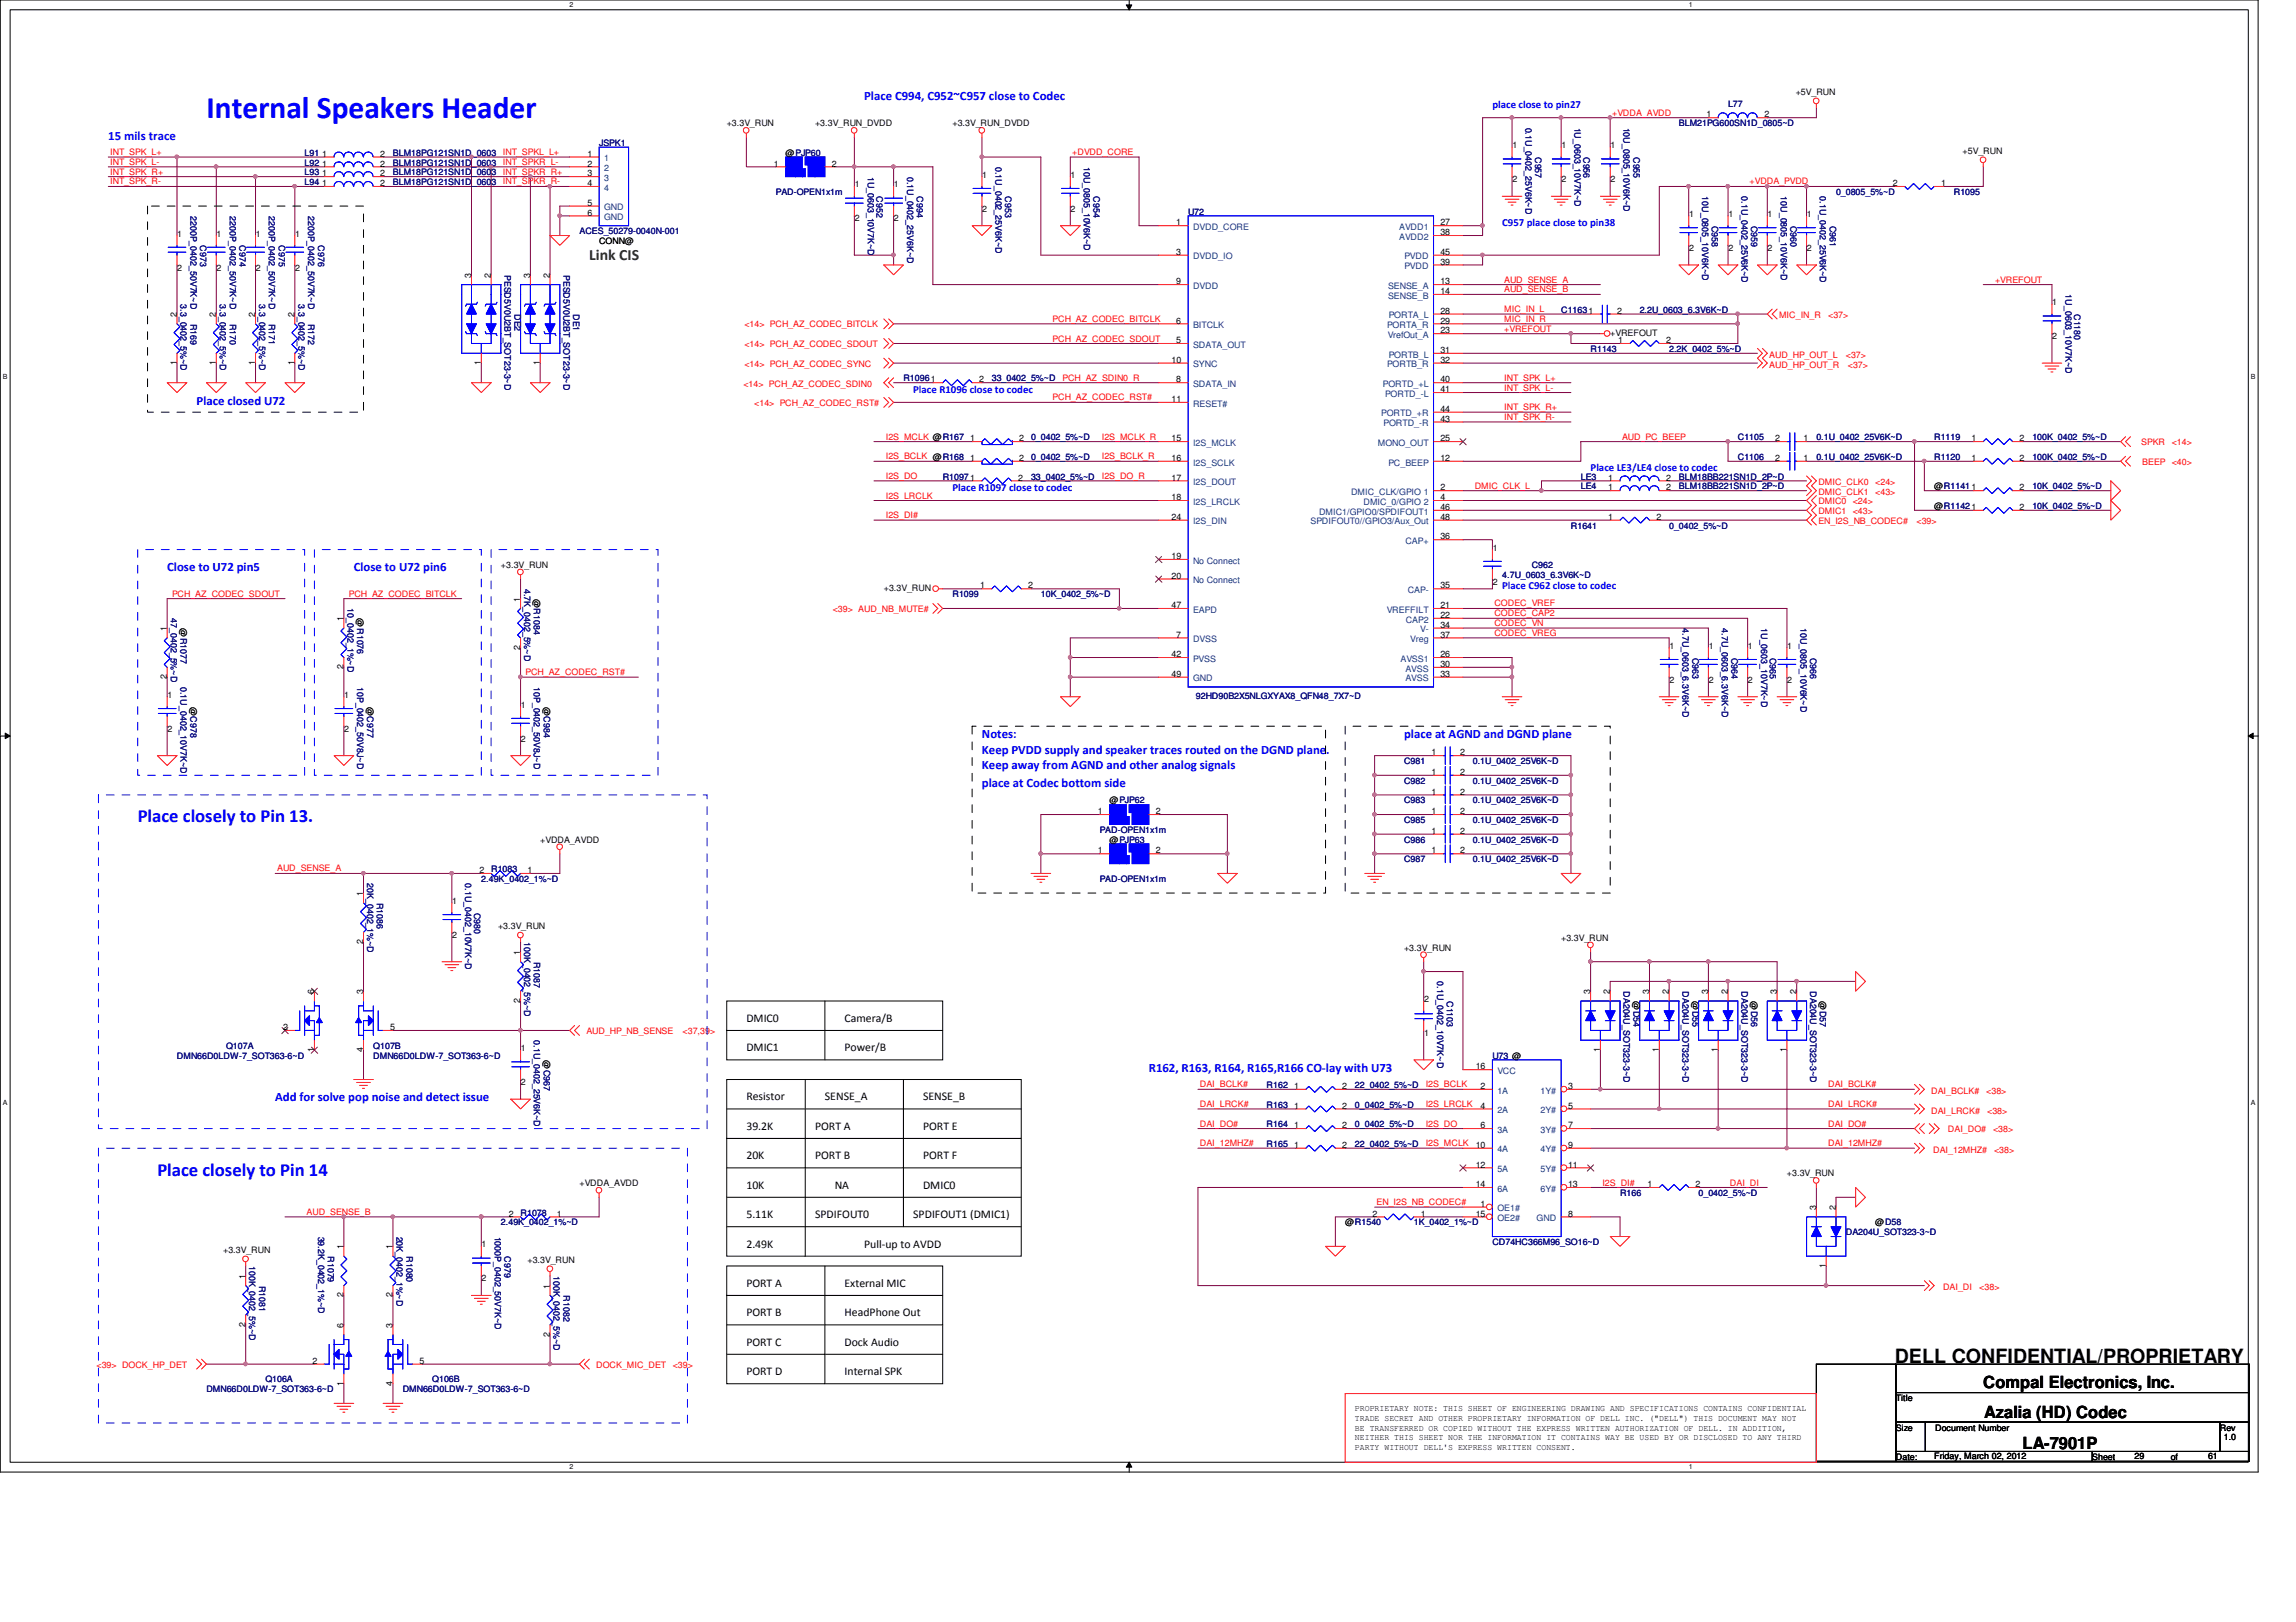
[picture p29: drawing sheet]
<svg xmlns="http://www.w3.org/2000/svg" width="297mm" height="210mm" viewBox="0 0 297 210" stroke-linecap="round" stroke-linejoin="round" font-family="sans-serif">
<defs><g id="words">
<text font-size="4.1" fill="#00f" x="26.7" y="15.3">Internal Speakers Header</text>
<text font-size="2.5" x="245.1" y="176.4">DELL CONFIDENTIAL/PROPRIETARY</text>
<g font-size="2.4" fill="#00f">
<text x="17.8" y="106.4">Place closely to Pin 13.</text>
<text x="20.4" y="152.1">Place closely to Pin 14</text>
</g>
<g font-size="2.2">
<text x="256.6" y="179.6">Compal Electronics, Inc.</text>
<text x="256.7" y="183.5">Azalia (HD) Codec</text>
<text x="261.7" y="187.5">LA-7901P</text>
</g>
<text font-size="2" fill="#008000" x="76.2" y="33.7">Link CIS</text>
<g font-size="1.7" fill="#00f">
<text x="111.8" y="13">Place C994, C952~C957 close to Codec</text>
<text x="14" y="18.1">15 mils trace</text>
<text x="25.4" y="52.4">Place closed U72</text>
<text x="21.6" y="74">Close to U72 pin5</text>
<text x="45.8" y="74">Close to U72 pin6</text>
<text x="127" y="95.5">Notes:</text>
<text x="181.6" y="95.5">place at AGND and DGND plane</text>
<text x="127" y="97.5">Keep PVDD supply and speaker traces routed on the DGND plane.</text>
<text x="127" y="99.5">Keep away from AGND and other analog signals</text>
<text x="127" y="101.9">place at Codec bottom side</text>
<text x="35.6" y="142.5">Add for solve pop noise and detect issue</text>
<text x="148.6" y="138.7">R162, R163, R164, R165,R166 CO-lay with U73</text>
</g>
<g font-size="1.5">
<text x="96.6" y="132.2">DMIC0</text>
<text x="96.6" y="136.1">DMIC1</text>
<text x="109.3" y="132.2">Camera/B</text>
<text x="109.3" y="136.1">Power/B</text>
<text x="96.6" y="142.4">Resistor</text>
<text x="106.7" y="142.4">SENSE_A</text>
<text x="119.4" y="142.4">SENSE_B</text>
<text x="96.6" y="146.2">39.2K</text>
<text x="105.4" y="146.2">PORT A</text>
<text x="119.4" y="146.2">PORT E</text>
<text x="96.6" y="150">20K</text>
<text x="96.6" y="153.8">10K</text>
<text x="105.4" y="150">PORT B</text>
<text x="108" y="153.8">NA</text>
<text x="119.4" y="150">PORT F</text>
<text x="119.4" y="153.8">DMIC0</text>
<text x="96.6" y="157.6">5.11K</text>
<text x="96.6" y="161.5">2.49K</text>
<text x="105.4" y="157.6">SPDIFOUT0</text>
<text x="111.8" y="161.5">Pull-up to AVDD</text>
<text x="118.1" y="157.6">SPDIFOUT1 (DMIC1)</text>
<text x="96.6" y="166.5">PORT A</text>
<text x="109.3" y="166.5">External MIC</text>
<text x="96.6" y="170.3">PORT B</text>
<text x="109.3" y="170.3">HeadPhone Out</text>
<text x="96.6" y="174.2">PORT C</text>
<text x="96.6" y="178">PORT D</text>
<text x="109.3" y="174.2">Dock Audio</text>
<text x="109.3" y="178">Internal SPK</text>
</g>
<g font-size="1.4" fill="#00f">
<text x="193.1" y="14">place close to pin27</text>
<text x="194.3" y="29.3">C957 place close to pin38</text>
<text x="118.1" y="50.8">Place R1096 close to codec</text>
<text x="123.2" y="63.5">Place R1097 close to codec</text>
<text x="205.8" y="61">Place LE3/LE4 close to codec</text>
<text x="194.3" y="76.2">Place C962 close to codec</text>
</g>
<g font-size="1.1">
<text x="94" y="16.3">+3.3V_RUN</text>
<text x="105.4" y="16.3">+3.3V_RUN_DVDD</text>
<text x="123.2" y="16.3">+3.3V_RUN_DVDD</text>
<text x="220.8" y="15.2">1</text>
<text x="228.3" y="15.2">2</text>
<text x="232.3" y="12.3">+5V_RUN</text>
<text x="41.7" y="20.3">1</text>
<text x="41.7" y="21.5">1</text>
<text x="41.7" y="22.8">1</text>
<text x="49.2" y="20.3">2</text>
<text x="49.2" y="21.5">2</text>
<text x="49.2" y="22.8">2</text>
<text x="76" y="20.3">1</text>
<text x="76" y="21.5">2</text>
<text x="76" y="22.8">3</text>
<text x="100.1" y="21.5">1</text>
<text x="101.6" y="20.2">@PJP60</text>
<text x="107.6" y="21.5">2</text>
<text x="127.1" y="23">1</text>
<text x="138.5" y="23">1</text>
<text x="195.7" y="19.2">1</text>
<text x="195.7" y="23.6">2</text>
<text x="202" y="19.2">1</text>
<text x="202" y="23.6">2</text>
<text x="208.4" y="19.2">1</text>
<text x="208.4" y="23.6">2</text>
<text x="253.9" y="19.9">+5V_RUN</text>
<text x="41.7" y="24.1">1</text>
<text x="49.2" y="24.1">2</text>
<text x="76" y="26.6">5</text>
<text x="76" y="27.9">6</text>
<text x="76" y="24.1">4</text>
<text x="110.6" y="24.3">1</text>
<text x="110.6" y="28.7">2</text>
<text x="115.7" y="24.3">1</text>
<text x="115.7" y="28.7">2</text>
<text x="127.1" y="27.4">2</text>
<text x="138.5" y="27.4">2</text>
<text x="152.2" y="29.2">1</text>
<text x="186.3" y="29.2">27</text>
<text x="218.5" y="28.1">1</text>
<text x="223.6" y="28.1">1</text>
<text x="228.7" y="28.1">1</text>
<text x="233.8" y="28.1">1</text>
<text x="244.9" y="24.1">2</text>
<text x="251.1" y="24.1">1</text>
<text x="22.9" y="30.6">1</text>
<text x="22.9" y="35">2</text>
<text x="28" y="30.6">1</text>
<text x="28" y="35">2</text>
<text x="33.1" y="30.6">1</text>
<text x="33.1" y="35">2</text>
<text x="38.2" y="30.6">1</text>
<text x="38.2" y="35">2</text>
<text x="61" y="35.9" transform="rotate(-90 61 35.9)">3</text>
<text x="63.5" y="35.9" transform="rotate(-90 63.5 35.9)">2</text>
<text x="68.6" y="35.9" transform="rotate(-90 68.6 35.9)">3</text>
<text x="71.1" y="35.9" transform="rotate(-90 71.1 35.9)">2</text>
<text x="77.5" y="31.6">CONN@</text>
<text x="152.2" y="33">3</text>
<text x="186.3" y="30.4">38</text>
<text x="186.3" y="34.2">39</text>
<text x="186.3" y="33">45</text>
<text x="218.5" y="32.5">2</text>
<text x="223.6" y="32.5">2</text>
<text x="228.7" y="32.5">2</text>
<text x="233.8" y="32.5">2</text>
<text x="22.9" y="41" transform="rotate(-90 22.9 41)">2</text>
<text x="27.9" y="41" transform="rotate(-90 27.9 41)">2</text>
<text x="33" y="41" transform="rotate(-90 33 41)">2</text>
<text x="38.1" y="41" transform="rotate(-90 38.1 41)">2</text>
<text x="152.2" y="41.9">6</text>
<text x="152.2" y="36.8">9</text>
<text x="186.3" y="40.6">28</text>
<text x="186.3" y="41.9">29</text>
<text x="186.3" y="36.8">13</text>
<text x="186.3" y="38.1">14</text>
<text x="209.2" y="40.6">2</text>
<text x="265.5" y="39.5">1</text>
<text x="22.9" y="47.2" transform="rotate(-90 22.9 47.2)">1</text>
<text x="27.9" y="47.2" transform="rotate(-90 27.9 47.2)">1</text>
<text x="33" y="47.2" transform="rotate(-90 33 47.2)">1</text>
<text x="38.1" y="47.2" transform="rotate(-90 38.1 47.2)">1</text>
<text x="62.2" y="47.2" transform="rotate(-90 62.2 47.2)">1</text>
<text x="69.8" y="47.2" transform="rotate(-90 69.8 47.2)">1</text>
<text x="151.5" y="46.9">10</text>
<text x="152.2" y="44.4">5</text>
<text x="186.3" y="43.1">23</text>
<text x="186.3" y="45.7">31</text>
<text x="186.3" y="46.9">32</text>
<text x="208.3" y="43.5">+VREFOUT</text>
<text x="209.3" y="44.4">1</text>
<text x="215.6" y="44.4">2</text>
<text x="265.5" y="43.9">2</text>
<text x="126.7" y="49.5">2</text>
<text x="151.5" y="52">11</text>
<text x="152.2" y="49.5">8</text>
<text x="186.3" y="49.5">40</text>
<text x="186.3" y="53.3">44</text>
<text x="186.3" y="50.8">41</text>
<text x="125.5" y="59.6">1</text>
<text x="125.5" y="57.1">1</text>
<text x="131.9" y="59.6">2</text>
<text x="131.9" y="57.1">2</text>
<text x="151.5" y="57.1">15</text>
<text x="151.5" y="59.6">16</text>
<text x="186.3" y="59.6">12</text>
<text x="186.3" y="57.1">25</text>
<text x="186.3" y="54.6">43</text>
<text x="229.7" y="57.1">2</text>
<text x="229.7" y="59.6">2</text>
<text x="233.3" y="57.1">1</text>
<text x="233.3" y="59.6">1</text>
<text x="255.1" y="59.6">1</text>
<text x="255.1" y="57.1">1</text>
<text x="261.3" y="59.6">2</text>
<text x="261.3" y="57.1">2</text>
<text x="131.7" y="62.2">2</text>
<text x="151.5" y="62.2">17</text>
<text x="151.5" y="64.7">18</text>
<text x="186.3" y="63.5">2</text>
<text x="186.3" y="64.7">4</text>
<text x="186.3" y="66">46</text>
<text x="208.1" y="63.5">1</text>
<text x="208.1" y="62.2">1</text>
<text x="215.6" y="63.5">2</text>
<text x="215.6" y="62.2">2</text>
<text x="250.2" y="65.9">@R11421</text>
<text x="250.2" y="63.3">@R11411</text>
<text x="261.3" y="66">2</text>
<text x="261.3" y="63.5">2</text>
<text x="151.5" y="67.3">24</text>
<text x="186.3" y="69.8">36</text>
<text x="186.3" y="67.3">48</text>
<text x="193.1" y="71.2">1</text>
<text x="208.1" y="67.3">1</text>
<text x="214.3" y="67.3">2</text>
<text x="64.8" y="73.5">+3.3V_RUN</text>
<text x="67.3" y="77.9" transform="rotate(-90 67.3 77.9)">1</text>
<text x="69.1" y="77.5" transform="rotate(90 69.1 77.5)">@R1084</text>
<text x="114.3" y="76.5">+3.3V_RUN</text>
<text x="126.8" y="76.2">1</text>
<text x="133" y="76.2">2</text>
<text x="151.5" y="72.3">19</text>
<text x="151.5" y="74.9">20</text>
<text x="186.3" y="76.2">35</text>
<text x="193.1" y="75.6">2</text>
<text x="21.6" y="81.7" transform="rotate(-90 21.6 81.7)">1</text>
<text x="23.4" y="81.3" transform="rotate(90 23.4 81.3)">@R1077</text>
<text x="44.4" y="80.4" transform="rotate(-90 44.4 80.4)">1</text>
<text x="46.2" y="80" transform="rotate(90 46.2 80)">@R1076</text>
<text x="151.5" y="78.7">47</text>
<text x="152.2" y="82.5">7</text>
<text x="186.3" y="81.2">34</text>
<text x="186.3" y="78.7">21</text>
<text x="186.3" y="80">22</text>
<text x="186.3" y="82.5">37</text>
<text x="216" y="83.9">1</text>
<text x="221.1" y="83.9">1</text>
<text x="226.1" y="83.9">1</text>
<text x="231.2" y="83.9">1</text>
<text x="21.6" y="87.9" transform="rotate(-90 21.6 87.9)">2</text>
<text x="44.4" y="86.6" transform="rotate(-90 44.4 86.6)">2</text>
<text x="67.3" y="84.1" transform="rotate(-90 67.3 84.1)">2</text>
<text x="151.5" y="85">42</text>
<text x="151.5" y="87.6">49</text>
<text x="186.3" y="85">26</text>
<text x="186.3" y="86.3">30</text>
<text x="186.3" y="87.6">33</text>
<text x="216" y="88.3">2</text>
<text x="221.1" y="88.3">2</text>
<text x="226.1" y="88.3">2</text>
<text x="231.2" y="88.3">2</text>
<text x="21.7" y="90.3">1</text>
<text x="21.7" y="94.7">2</text>
<text x="24.6" y="91.4" transform="rotate(90 24.6 91.4)">@C978</text>
<text x="44.5" y="90.3">1</text>
<text x="44.5" y="94.7">2</text>
<text x="47.5" y="91.4" transform="rotate(90 47.5 91.4)">@C977</text>
<text x="67.4" y="91.6">1</text>
<text x="67.4" y="96">2</text>
<text x="70.4" y="91.4" transform="rotate(90 70.4 91.4)">@C984</text>
<text x="185.2" y="100.3">1</text>
<text x="185.2" y="97.7">1</text>
<text x="188.9" y="100.3">2</text>
<text x="188.9" y="97.7">2</text>
<text x="142" y="105.4">1</text>
<text x="143.5" y="104">@PJP62</text>
<text x="149.5" y="105.4">2</text>
<text x="185.2" y="102.8">1</text>
<text x="185.2" y="107.9">1</text>
<text x="185.2" y="105.4">1</text>
<text x="188.9" y="102.8">2</text>
<text x="188.9" y="107.9">2</text>
<text x="188.9" y="105.4">2</text>
<text x="62" y="113">2</text>
<text x="68.2" y="113">1</text>
<text x="69.9" y="109.1">+VDDA_AVDD</text>
<text x="142" y="110.4">1</text>
<text x="143.5" y="109.1">@PJP63</text>
<text x="149.5" y="110.4">2</text>
<text x="185.2" y="110.4">1</text>
<text x="188.9" y="110.4">2</text>
<text x="47" y="116" transform="rotate(-90 47 116)">1</text>
<text x="58.5" y="117">1</text>
<text x="47" y="122.2" transform="rotate(-90 47 122.2)">2</text>
<text x="58.5" y="121.4">2</text>
<text x="64.4" y="120.2">+3.3V_RUN</text>
<text x="67.3" y="123.6" transform="rotate(-90 67.3 123.6)">1</text>
<text x="181.6" y="123">+3.3V_RUN</text>
<text x="202" y="121.8">+3.3V_RUN</text>
<text x="40.6" y="128.7" transform="rotate(-90 40.6 128.7)">6</text>
<text x="47" y="128.7" transform="rotate(-90 47 128.7)">3</text>
<text x="67.3" y="129.8" transform="rotate(-90 67.3 129.8)">2</text>
<text x="184.2" y="129.7">2</text>
<text x="205.7" y="128.7" transform="rotate(-90 205.7 128.7)">3</text>
<text x="208.3" y="128.7" transform="rotate(-90 208.3 128.7)">2</text>
<text x="211.3" y="129.5" transform="rotate(90 211.3 129.5)">@D54</text>
<text x="213.4" y="128.7" transform="rotate(-90 213.4 128.7)">3</text>
<text x="215.9" y="128.7" transform="rotate(-90 215.9 128.7)">2</text>
<text x="218.9" y="129.5" transform="rotate(90 218.9 129.5)">@D55</text>
<text x="221" y="128.7" transform="rotate(-90 221 128.7)">3</text>
<text x="223.5" y="128.7" transform="rotate(-90 223.5 128.7)">2</text>
<text x="226.6" y="129.5" transform="rotate(90 226.6 129.5)">@D56</text>
<text x="229.9" y="128.7" transform="rotate(-90 229.9 128.7)">3</text>
<text x="232.4" y="128.7" transform="rotate(-90 232.4 128.7)">2</text>
<text x="235.5" y="129.5" transform="rotate(90 235.5 129.5)">@D57</text>
<text x="36.6" y="133.3">2</text>
<text x="40.6" y="136.1" transform="rotate(-90 40.6 136.1)">1</text>
<text x="47" y="136.1" transform="rotate(-90 47 136.1)">4</text>
<text x="50.5" y="133.3">5</text>
<text x="67.4" y="136">1</text>
<text x="70.4" y="137.2" transform="rotate(90 70.4 137.2)">@C967</text>
<text x="184.2" y="134.1">1</text>
<text x="207" y="136.1" transform="rotate(-90 207 136.1)">1</text>
<text x="214.6" y="136.1" transform="rotate(-90 214.6 136.1)">1</text>
<text x="222.2" y="136.1" transform="rotate(-90 222.2 136.1)">1</text>
<text x="231.1" y="136.1" transform="rotate(-90 231.1 136.1)">1</text>
<text x="67.4" y="140.4">2</text>
<text x="167.4" y="143.5">1</text>
<text x="167.4" y="140.9">1</text>
<text x="173.6" y="143.5">2</text>
<text x="173.6" y="140.9">2</text>
<text x="190.9" y="138.4">16</text>
<text x="191.6" y="140.9">2</text>
<text x="191.6" y="143.5">4</text>
<text x="202.9" y="143.5">5</text>
<text x="202.9" y="140.9">3</text>
<text x="167.4" y="146">1</text>
<text x="167.4" y="148.5">1</text>
<text x="173.6" y="146">2</text>
<text x="173.6" y="148.5">2</text>
<text x="190.9" y="148.5">10</text>
<text x="191.6" y="146">6</text>
<text x="202.9" y="148.5">9</text>
<text x="202.9" y="146">7</text>
<text x="75" y="153.5">+VDDA_AVDD</text>
<text x="190.9" y="153.6">14</text>
<text x="190.9" y="151.1">12</text>
<text x="202.9" y="153.6">13</text>
<text x="202.9" y="151.1">11</text>
<text x="213.1" y="153.6">1</text>
<text x="219.4" y="153.6">2</text>
<text x="231.2" y="152.2">+3.3V_RUN</text>
<text x="44.4" y="161.7" transform="rotate(-90 44.4 161.7)">1</text>
<text x="50.8" y="161.7" transform="rotate(-90 50.8 161.7)">1</text>
<text x="62.3" y="161.4">1</text>
<text x="65.8" y="157.4">2</text>
<text x="72" y="157.4">1</text>
<text x="174" y="158.6">@R1540</text>
<text x="177.6" y="157.4">2</text>
<text x="183.8" y="157.4">1</text>
<text x="190.9" y="157.4">15</text>
<text x="191.6" y="156.2">1</text>
<text x="202.9" y="157.4">8</text>
<text x="234.9" y="156.6" transform="rotate(-90 234.9 156.6)">3</text>
<text x="237.5" y="156.6" transform="rotate(-90 237.5 156.6)">2</text>
<text x="242.6" y="158.6">@D58</text>
<text x="28.9" y="162.1">+3.3V_RUN</text>
<text x="31.7" y="165.5" transform="rotate(-90 31.7 165.5)">1</text>
<text x="44.4" y="167.9" transform="rotate(-90 44.4 167.9)">2</text>
<text x="50.8" y="167.9" transform="rotate(-90 50.8 167.9)">2</text>
<text x="62.3" y="165.8">2</text>
<text x="68.2" y="163.4">+3.3V_RUN</text>
<text x="71.1" y="166.8" transform="rotate(-90 71.1 166.8)">1</text>
<text x="236.2" y="164.1" transform="rotate(-90 236.2 164.1)">1</text>
<text x="31.7" y="171.7" transform="rotate(-90 31.7 171.7)">2</text>
<text x="44.4" y="171.8" transform="rotate(-90 44.4 171.8)">6</text>
<text x="50.8" y="171.8" transform="rotate(-90 50.8 171.8)">3</text>
<text x="71.1" y="173" transform="rotate(-90 71.1 173)">2</text>
<text x="40.4" y="176.5">2</text>
<text x="44.4" y="179.3" transform="rotate(-90 44.4 179.3)">1</text>
<text x="50.8" y="179.3" transform="rotate(-90 50.8 179.3)">4</text>
<text x="54.3" y="176.5">5</text>
<text x="175.3" y="182.6">PROPRIETARY NOTE: THIS SHEET OF ENGINEERING DRAWING AND SPECIFICATIONS CONTAINS CONFIDENTIAL</text>
<text x="175.3" y="183.9">TRADE SECRET AND OTHER PROPRIETARY INFORMATION OF DELL INC. (&quot;DELL&quot;) THIS DOCUMENT MAY NOT</text>
<text x="175.3" y="185.1">BE TRANSFERRED OR COPIED WITHOUT THE EXPRESS WRITTEN AUTHORIZATION OF DELL. IN ADDITION,</text>
<text x="245.3" y="181.3">Title</text>
<text x="245.3" y="185.1">Size</text>
<text x="250.4" y="185.1">Document Number</text>
<text x="287.2" y="185.1">Rev</text>
<text x="175.3" y="186.4">NEITHER THIS SHEET NOR THE INFORMATION IT CONTAINS WAY BE USED BY OR DISCLOSED TO ANY THIRD</text>
<text x="175.3" y="187.7">PARTY WITHOUT DELL'S EXPRESS WRITTEN CONSENT.</text>
<text x="245.3" y="188.9">Date:</text>
<text x="250.2" y="188.8">Friday, March 02, 2012</text>
<text x="270.7" y="188.9">Sheet</text>
<text x="276.1" y="188.8">29</text>
<text x="280.8" y="188.9">of</text>
<text x="285.7" y="188.8">61</text>
<text x="287.7" y="186.4">1.0</text>
</g>
<g font-size="1.1" fill="#000080">
<text x="197.4" y="16.5" transform="rotate(90 197.4 16.5)">0.1U_0402_25V6K~D</text>
<text x="203.7" y="16.5" transform="rotate(90 203.7 16.5)">1U_0603_10V7K~D</text>
<text x="210.1" y="16.5" transform="rotate(90 210.1 16.5)">10U_0805_10V6K~D</text>
<text x="217.2" y="16.3">BLM21PG600SN1D_0805~D</text>
<text x="223.6" y="13.8">L77</text>
<text x="39.4" y="20.2">L91</text>
<text x="39.4" y="24">L94</text>
<text x="39.4" y="21.4">L92</text>
<text x="39.4" y="22.7">L93</text>
<text x="50.8" y="20.2">BLM18PG121SN1D_0603</text>
<text x="50.8" y="24">BLM18PG121SN1D_0603</text>
<text x="50.8" y="21.4">BLM18PG121SN1D_0603</text>
<text x="50.8" y="22.7">BLM18PG121SN1D_0603</text>
<text x="77.5" y="18.9">JSPK1</text>
<text x="112.3" y="22.9" transform="rotate(90 112.3 22.9)">1U_0603_10V7K~D</text>
<text x="117.3" y="22.9" transform="rotate(90 117.3 22.9)">0.1U_0402_25V6K~D</text>
<text x="128.8" y="21.6" transform="rotate(90 128.8 21.6)">0.1U_0402_25V6K~D</text>
<text x="140.2" y="21.6" transform="rotate(90 140.2 21.6)">10U_0805_10V6K~D</text>
<text x="198.6" y="20.3" transform="rotate(90 198.6 20.3)">C957</text>
<text x="204.8" y="20.3" transform="rotate(90 204.8 20.3)">C956</text>
<text x="211.3" y="20.3" transform="rotate(90 211.3 20.3)">C955</text>
<text x="24.6" y="27.9" transform="rotate(90 24.6 27.9)">2200P_0402_50V7K~D</text>
<text x="29.7" y="27.9" transform="rotate(90 29.7 27.9)">2200P_0402_50V7K~D</text>
<text x="34.8" y="27.9" transform="rotate(90 34.8 27.9)">2200P_0402_50V7K~D</text>
<text x="39.9" y="27.9" transform="rotate(90 39.9 27.9)">2200P_0402_50V7K~D</text>
<text x="100.4" y="25.2">PAD-OPEN1x1m</text>
<text x="113.4" y="25.4" transform="rotate(90 113.4 25.4)">C952</text>
<text x="118.6" y="25.4" transform="rotate(90 118.6 25.4)">C994</text>
<text x="130" y="25.4" transform="rotate(90 130 25.4)">C953</text>
<text x="141.5" y="25.4" transform="rotate(90 141.5 25.4)">C954</text>
<text x="153.7" y="27.8">U72</text>
<text x="220.2" y="25.4" transform="rotate(90 220.2 25.4)">10U_0805_10V6K~D</text>
<text x="221.5" y="29.2" transform="rotate(90 221.5 29.2)">C958</text>
<text x="225.3" y="25.4" transform="rotate(90 225.3 25.4)">0.1U_0402_25V6K~D</text>
<text x="226.6" y="29.2" transform="rotate(90 226.6 29.2)">C959</text>
<text x="230.4" y="25.4" transform="rotate(90 230.4 25.4)">10U_0805_10V6K~D</text>
<text x="231.6" y="29.2" transform="rotate(90 231.6 29.2)">C960</text>
<text x="235.5" y="25.4" transform="rotate(90 235.5 25.4)">0.1U_0402_25V6K~D</text>
<text x="236.7" y="29.2" transform="rotate(90 236.7 29.2)">C961</text>
<text x="237.5" y="25.2">0_0805_5%~D</text>
<text x="252.8" y="25.2">R1095</text>
<text x="25.9" y="31.7" transform="rotate(90 25.9 31.7)">C973</text>
<text x="31" y="31.7" transform="rotate(90 31 31.7)">C974</text>
<text x="36.1" y="31.7" transform="rotate(90 36.1 31.7)">C975</text>
<text x="41.1" y="31.7" transform="rotate(90 41.1 31.7)">C976</text>
<text x="65.3" y="35.6" transform="rotate(90 65.3 35.6)">PESD5V0U2BT_SOT23-3~D</text>
<text x="72.9" y="35.6" transform="rotate(90 72.9 35.6)">PESD5V0U2BT_SOT23-3~D</text>
<text x="75" y="30.3">ACES_50279-0040N-001</text>
<text x="23.4" y="39.4" transform="rotate(90 23.4 39.4)">3.3_0402_5%~D</text>
<text x="24.6" y="41.9" transform="rotate(90 24.6 41.9)">R169</text>
<text x="28.4" y="39.4" transform="rotate(90 28.4 39.4)">3.3_0402_5%~D</text>
<text x="29.7" y="41.9" transform="rotate(90 29.7 41.9)">R170</text>
<text x="33.5" y="39.4" transform="rotate(90 33.5 39.4)">3.3_0402_5%~D</text>
<text x="34.8" y="41.9" transform="rotate(90 34.8 41.9)">R171</text>
<text x="38.6" y="39.4" transform="rotate(90 38.6 39.4)">3.3_0402_5%~D</text>
<text x="39.9" y="41.9" transform="rotate(90 39.9 41.9)">R172</text>
<text x="66.5" y="40.6" transform="rotate(90 66.5 40.6)">DE2</text>
<text x="74.2" y="40.6" transform="rotate(90 74.2 40.6)">DE1</text>
<text x="202" y="40.5">C11631</text>
<text x="212.1" y="40.5">2.2U_0603_6.3V6K~D</text>
<text x="267.2" y="38.1" transform="rotate(90 267.2 38.1)">1U_0603_10V7K~D</text>
<text x="268.3" y="40.6" transform="rotate(90 268.3 40.6)">C1180</text>
<text x="205.8" y="45.6">R1143</text>
<text x="215.9" y="45.6">2.2K_0402_5%~D</text>
<text x="116.9" y="49.4">R10961</text>
<text x="128.3" y="49.4">33_0402_5%~D</text>
<text x="133.4" y="59.5">0_0402_5%~D</text>
<text x="133.4" y="57">0_0402_5%~D</text>
<text x="224.8" y="57">C1105</text>
<text x="224.8" y="59.5">C1106</text>
<text x="235" y="57">0.1U_0402_25V6K~D</text>
<text x="235" y="59.5">0.1U_0402_25V6K~D</text>
<text x="250.2" y="59.5">R1120</text>
<text x="250.2" y="57">R1119</text>
<text x="262.9" y="59.5">100K_0402_5%~D</text>
<text x="262.9" y="57">100K_0402_5%~D</text>
<text x="122" y="62.1">R10971</text>
<text x="133.4" y="62.1">33_0402_5%~D</text>
<text x="204.5" y="63.3">LE4</text>
<text x="204.5" y="62.1">LE3</text>
<text x="217.2" y="63.3">BLM18BB221SN1D_2P~D</text>
<text x="217.2" y="62.1">BLM18BB221SN1D_2P~D</text>
<text x="262.9" y="65.9">10K_0402_5%~D</text>
<text x="262.9" y="63.3">10K_0402_5%~D</text>
<text x="203.2" y="68.4">R1641</text>
<text x="215.9" y="68.4">0_0402_5%~D</text>
<text x="67.8" y="76.2" transform="rotate(90 67.8 76.2)">4.7K_0402_5%~D</text>
<text x="123.2" y="77.3">R1099</text>
<text x="134.7" y="77.3">10K_0402_5%~D</text>
<text x="194.3" y="74.8">4.7U_0603_6.3V6K~D</text>
<text x="198.2" y="73.5">C962</text>
<text x="22.1" y="80" transform="rotate(90 22.1 80)">47_0402_5%~D</text>
<text x="45" y="78.7" transform="rotate(90 45 78.7)">10_0402_1%~D</text>
<text x="217.7" y="81.3" transform="rotate(90 217.7 81.3)">4.7U_0603_6.3V6K~D</text>
<text x="222.8" y="81.3" transform="rotate(90 222.8 81.3)">4.7U_0603_6.3V6K~D</text>
<text x="227.8" y="81.3" transform="rotate(90 227.8 81.3)">1U_0603_10V7K~D</text>
<text x="232.9" y="81.3" transform="rotate(90 232.9 81.3)">10U_0805_10V6K~D</text>
<text x="23.4" y="88.9" transform="rotate(90 23.4 88.9)">0.1U_0402_10V7K~D</text>
<text x="46.2" y="88.9" transform="rotate(90 46.2 88.9)">10P_0402_50V8J~D</text>
<text x="69.1" y="88.9" transform="rotate(90 69.1 88.9)">10P_0402_50V8J~D</text>
<text x="218.9" y="85.1" transform="rotate(90 218.9 85.1)">C963</text>
<text x="224" y="85.1" transform="rotate(90 224 85.1)">C964</text>
<text x="229" y="85.1" transform="rotate(90 229 85.1)">C965</text>
<text x="234.2" y="85.1" transform="rotate(90 234.2 85.1)">C966</text>
<text x="154.7" y="90.5">92HD90B2X5NLGXYAX8_QFN48_7X7~D</text>
<text x="181.6" y="101.4">C982</text>
<text x="181.6" y="98.9">C981</text>
<text x="190.5" y="101.4">0.1U_0402_25V6K~D</text>
<text x="190.5" y="98.9">0.1U_0402_25V6K~D</text>
<text x="142.3" y="107.8">PAD-OPEN1x1m</text>
<text x="181.6" y="104">C983</text>
<text x="181.6" y="106.5">C985</text>
<text x="190.5" y="104">0.1U_0402_25V6K~D</text>
<text x="190.5" y="106.5">0.1U_0402_25V6K~D</text>
<text x="63.5" y="112.9">R1083</text>
<text x="181.6" y="109.1">C986</text>
<text x="181.6" y="111.6">C987</text>
<text x="190.5" y="109.1">0.1U_0402_25V6K~D</text>
<text x="190.5" y="111.6">0.1U_0402_25V6K~D</text>
<text x="47.5" y="114.3" transform="rotate(90 47.5 114.3)">20K_0402_1%~D</text>
<text x="48.8" y="116.8" transform="rotate(90 48.8 116.8)">R1086</text>
<text x="60.2" y="114.3" transform="rotate(90 60.2 114.3)">0.1U_0402_10V7K~D</text>
<text x="61.3" y="118.1" transform="rotate(90 61.3 118.1)">C980</text>
<text x="62.3" y="114.1">2.49K_0402_1%~D</text>
<text x="142.3" y="114.1">PAD-OPEN1x1m</text>
<text x="67.8" y="121.9" transform="rotate(90 67.8 121.9)">100K_0402_5%~D</text>
<text x="69.1" y="124.5" transform="rotate(90 69.1 124.5)">R1087</text>
<text x="185.9" y="127" transform="rotate(90 185.9 127)">0.1U_0402_10V7K~D</text>
<text x="187.2" y="129.5" transform="rotate(90 187.2 129.5)">C1103</text>
<text x="210.1" y="128.3" transform="rotate(90 210.1 128.3)">DA204U_SOT323-3~D</text>
<text x="217.7" y="128.3" transform="rotate(90 217.7 128.3)">DA204U_SOT323-3~D</text>
<text x="225.3" y="128.3" transform="rotate(90 225.3 128.3)">DA204U_SOT323-3~D</text>
<text x="234.2" y="128.3" transform="rotate(90 234.2 128.3)">DA204U_SOT323-3~D</text>
<text x="22.9" y="137">DMN66D0LDW-7_SOT363-6~D</text>
<text x="29.2" y="135.7">Q107A</text>
<text x="48.3" y="135.7">Q107B</text>
<text x="48.3" y="137">DMN66D0LDW-7_SOT363-6~D</text>
<text x="69.1" y="134.6" transform="rotate(90 69.1 134.6)">0.1U_0402_25V6K~D</text>
<text x="193.1" y="137">U73 @</text>
<text x="163.9" y="143.3">R163</text>
<text x="163.9" y="140.8">R162</text>
<text x="175.3" y="143.3">0_0402_5%~D</text>
<text x="175.3" y="140.8">22_0402_5%~D</text>
<text x="163.9" y="145.9">R164</text>
<text x="163.9" y="148.4">R165</text>
<text x="175.3" y="145.9">0_0402_5%~D</text>
<text x="175.3" y="148.4">22_0402_5%~D</text>
<text x="209.6" y="154.8">R166</text>
<text x="219.7" y="154.8">0_0402_5%~D</text>
<text x="41.1" y="160" transform="rotate(90 41.1 160)">39.2K_0402_1%~D</text>
<text x="51.3" y="160" transform="rotate(90 51.3 160)">20K_0402_1%~D</text>
<text x="64" y="160" transform="rotate(90 64 160)">1000P_0402_50V7K~D</text>
<text x="64.8" y="158.6">2.49K_0402_1%~D</text>
<text x="67.3" y="157.3">R1078</text>
<text x="182.9" y="158.6">1K_0402_1%~D</text>
<text x="193.1" y="161.1">CD74HC366M96_SO16~D</text>
<text x="238.8" y="159.9">DA204U_SOT323-3~D</text>
<text x="32.3" y="163.8" transform="rotate(90 32.3 163.8)">100K_0402_5%~D</text>
<text x="33.5" y="166.4" transform="rotate(90 33.5 166.4)">R1081</text>
<text x="42.4" y="162.6" transform="rotate(90 42.4 162.6)">R1079</text>
<text x="52.6" y="162.6" transform="rotate(90 52.6 162.6)">R1080</text>
<text x="65.3" y="162.6" transform="rotate(90 65.3 162.6)">C979</text>
<text x="71.6" y="165.1" transform="rotate(90 71.6 165.1)">100K_0402_5%~D</text>
<text x="72.9" y="167.6" transform="rotate(90 72.9 167.6)">R1082</text>
<text x="34.3" y="178.9">Q106A</text>
<text x="55.9" y="178.9">Q106B</text>
<text x="26.7" y="180.2">DMN66D0LDW-7_SOT363-6~D</text>
<text x="52.1" y="180.2">DMN66D0LDW-7_SOT363-6~D</text>
</g>
<g font-size="1.1" fill="#f00">
<text x="208.6" y="15">+VDDA_AVDD</text>
<text x="14.3" y="22.6">INT_SPK_R+</text>
<text x="14.3" y="21.3">INT_SPK_L-</text>
<text x="14.3" y="20.1">INT_SPK_L+</text>
<text x="14.3" y="23.9">INT_SPK_R-</text>
<text x="65.1" y="23.9">INT_SPKR_R-</text>
<text x="65.1" y="22.6">INT_SPKR_R+</text>
<text x="65.1" y="21.3">INT_SPKR_L-</text>
<text x="65.1" y="20.1">INT_SPKL_L+</text>
<text x="138.7" y="20.1">+DVDD_CORE</text>
<text x="226.4" y="23.9">+VDDA_PVDD</text>
<text x="136.2" y="41.7">PCH_AZ_CODEC_BITCLK</text>
<text x="194.6" y="36.6">AUD_SENSE_A</text>
<text x="194.6" y="37.8">AUD_SENSE_B</text>
<text x="194.6" y="40.4">MIC_IN_L</text>
<text x="194.6" y="41.7">MIC_IN_R</text>
<text x="230.2" y="41.1">MIC_IN_R</text>
<text x="236.5" y="41.1">&lt;37&gt;</text>
<text x="258.1" y="36.6">+VREFOUT</text>
<text x="96.3" y="42.4">&lt;14&gt; PCH_AZ_CODEC_BITCLK</text>
<text x="96.3" y="47.5">&lt;14&gt; PCH_AZ_CODEC_SYNC</text>
<text x="96.3" y="44.9">&lt;14&gt; PCH_AZ_CODEC_SDOUT</text>
<text x="136.2" y="44.2">PCH_AZ_CODEC_SDOUT</text>
<text x="194.6" y="42.9">+VREFOUT</text>
<text x="228.9" y="46.3">AUD_HP_OUT_L</text>
<text x="228.9" y="47.6">AUD_HP_OUT_R</text>
<text x="238.8" y="46.3">&lt;37&gt;</text>
<text x="239.1" y="47.6">&lt;37&gt;</text>
<text x="96.2" y="50.1">&lt;14&gt; PCH_AZ_CODEC_SDIN0</text>
<text x="97.6" y="52.5">&lt;14&gt; PCH_AZ_CODEC_RST#</text>
<text x="136.2" y="51.8">PCH_AZ_CODEC_RST#</text>
<text x="137.5" y="49.3">PCH_AZ_SDIN0_R</text>
<text x="194.6" y="53.1">INT_SPK_R+</text>
<text x="194.6" y="50.5">INT_SPK_L-</text>
<text x="194.6" y="49.3">INT_SPK_L+</text>
<text x="114.6" y="59.4">I2S_BCLK @R168</text>
<text x="114.6" y="56.9">I2S_MCLK @R167</text>
<text x="142.5" y="59.4">I2S_BCLK_R</text>
<text x="142.5" y="56.9">I2S_MCLK_R</text>
<text x="194.6" y="54.4">INT_SPK_R-</text>
<text x="209.8" y="56.9">AUD_PC_BEEP</text>
<text x="277" y="57.6">SPKR</text>
<text x="281" y="57.6">&lt;14&gt;</text>
<text x="114.6" y="64.5">I2S_LRCLK</text>
<text x="114.6" y="62">I2S_DO</text>
<text x="142.5" y="62">I2S_DO_R</text>
<text x="190.8" y="63.2">DMIC_CLK_L</text>
<text x="235.2" y="64.1">DMIC_CLK1</text>
<text x="235.2" y="62.8">DMIC_CLK0</text>
<text x="235.2" y="65.2">DMIC0 &lt;24&gt;</text>
<text x="242.6" y="64.1">&lt;43&gt;</text>
<text x="242.6" y="62.8">&lt;24&gt;</text>
<text x="277.2" y="60.2">BEEP &lt;40&gt;</text>
<text x="114.6" y="67.1">I2S_DI#</text>
<text x="235.2" y="66.5">DMIC1 &lt;43&gt;</text>
<text x="235.2" y="67.8">EN_I2S_NB_CODEC#</text>
<text x="247.9" y="67.8">&lt;39&gt;</text>
<text x="22.3" y="77.2">PCH_AZ_CODEC_SDOUT</text>
<text x="45.1" y="77.2">PCH_AZ_CODEC_BITCLK</text>
<text x="107.7" y="79.2">&lt;39&gt; AUD_NB_MUTE#</text>
<text x="193.3" y="82.3">CODEC_VREG</text>
<text x="193.3" y="81">CODEC_VN</text>
<text x="193.3" y="79.8">CODEC_CAP2</text>
<text x="193.3" y="78.5">CODEC_VREF</text>
<text x="68" y="87.4">PCH_AZ_CODEC_RST#</text>
<text x="35.9" y="112.8">AUD_SENSE_A</text>
<text x="75.9" y="133.8">AUD_HP_NB_SENSE</text>
<text x="88.3" y="133.8">&lt;37,39&gt;</text>
<text x="155.2" y="140.7">DAI_BCLK#</text>
<text x="155.2" y="143.3">DAI_LRCK#</text>
<text x="184.4" y="143.3">I2S_LRCLK</text>
<text x="184.4" y="140.7">I2S_BCLK</text>
<text x="236.5" y="140.7">DAI_BCLK#</text>
<text x="236.5" y="143.3">DAI_LRCK#</text>
<text x="249.8" y="141.6">DAI_BCLK#</text>
<text x="257" y="141.6">&lt;38&gt;</text>
<text x="155.2" y="145.8">DAI_DO#</text>
<text x="155.2" y="148.3">DAI_12MHZ#</text>
<text x="184.4" y="145.8">I2S_DO</text>
<text x="184.4" y="148.3">I2S_MCLK</text>
<text x="236.5" y="145.8">DAI_DO#</text>
<text x="236.5" y="148.3">DAI_12MHZ#</text>
<text x="249.8" y="144.1">DAI_LRCK#</text>
<text x="250.1" y="149.2">DAI_12MHZ#</text>
<text x="252" y="146.5">DAI_DO#</text>
<text x="257.1" y="144.1">&lt;38&gt;</text>
<text x="257.8" y="146.5">&lt;38&gt;</text>
<text x="258" y="149.2">&lt;38&gt;</text>
<text x="178.1" y="156">EN_I2S_NB_CODEC#</text>
<text x="207.3" y="153.4">I2S_DI#</text>
<text x="223.8" y="153.4">DAI_DI</text>
<text x="39.7" y="157.2">AUD_SENSE_B</text>
<text x="251.4" y="167">DAI_DI</text>
<text x="256.1" y="167">&lt;38&gt;</text>
<text x="12.5" y="177">&lt;39&gt; DOCK_HP_DET</text>
<text x="77.1" y="177">DOCK_MIC_DET</text>
<text x="87" y="177">&lt;39&gt;</text>
</g>
<g font-size="1.1" fill="#004080">
<text x="78.1" y="20.9">1</text>
<text x="78.1" y="22.1">2</text>
<text x="78.1" y="23.4">3</text>
<text x="78.1" y="27.2">GND</text>
<text x="78.1" y="28.5">GND</text>
<text x="78.1" y="24.7">4</text>
<text x="154.3" y="29.8">DVDD_CORE</text>
<text x="181" y="29.8">AVDD1</text>
<text x="154.3" y="33.6">DVDD_IO</text>
<text x="181" y="31">AVDD2</text>
<text x="181.7" y="34.8">PVDD</text>
<text x="181.7" y="33.6">PVDD</text>
<text x="154.3" y="37.4">DVDD</text>
<text x="179.6" y="37.4">SENSE_A</text>
<text x="179.6" y="38.7">SENSE_B</text>
<text x="179.7" y="41.2">PORTA_L</text>
<text x="154.3" y="45">SDATA_OUT</text>
<text x="154.3" y="42.5">BITCLK</text>
<text x="154.3" y="47.5">SYNC</text>
<text x="179.4" y="42.5">PORTA_R</text>
<text x="179.4" y="47.5">PORTB_R</text>
<text x="179.5" y="43.7">VrefOut_A</text>
<text x="179.7" y="46.3">PORTB_L</text>
<text x="154.3" y="50.1">SDATA_IN</text>
<text x="154.3" y="52.6">RESET#</text>
<text x="178.7" y="53.9">PORTD_+R</text>
<text x="178.9" y="50.1">PORTD_+L</text>
<text x="179.2" y="51.4">PORTD_-L</text>
<text x="154.3" y="57.7">I2S_MCLK</text>
<text x="178.3" y="57.7">MONO_OUT</text>
<text x="179" y="55.2">PORTD_-R</text>
<text x="154.3" y="60.2">I2S_SCLK</text>
<text x="154.3" y="62.8">I2S_DOUT</text>
<text x="154.3" y="65.3">I2S_LRCLK</text>
<text x="174.8" y="64.1">DMIC_CLK/GPIO 1</text>
<text x="176.4" y="65.3">DMIC_0/GPIO 2</text>
<text x="179.6" y="60.2">PC_BEEP</text>
<text x="154.3" y="67.9">I2S_DIN</text>
<text x="169.5" y="67.9">SPDIFOUT0//GPIO3/Aux_Out</text>
<text x="170.6" y="66.6">DMIC1/GPIO0/SPDIFOUT1</text>
<text x="181.8" y="70.4">CAP+</text>
<text x="154.3" y="72.9">No Connect</text>
<text x="154.3" y="75.5">No Connect</text>
<text x="182.1" y="76.8">CAP-</text>
<text x="154.3" y="83.1">DVSS</text>
<text x="154.3" y="79.3">EAPD</text>
<text x="179.4" y="79.3">VREFFILT</text>
<text x="181.9" y="80.6">CAP2</text>
<text x="182.5" y="83.1">Vreg</text>
<text x="183.7" y="81.8">V-</text>
<text x="154.3" y="85.6">PVSS</text>
<text x="154.3" y="88.2">GND</text>
<text x="181.2" y="85.6">AVSS1</text>
<text x="181.8" y="86.9">AVSS</text>
<text x="181.8" y="88.2">AVSS</text>
<text x="193.7" y="141.5">1A</text>
<text x="193.7" y="139">VCC</text>
<text x="199.3" y="141.5">1Y#</text>
<text x="193.7" y="144.1">2A</text>
<text x="193.7" y="146.6">3A</text>
<text x="193.7" y="149.1">4A</text>
<text x="199.3" y="149.1">4Y#</text>
<text x="199.3" y="146.6">3Y#</text>
<text x="199.3" y="144.1">2Y#</text>
<text x="193.7" y="154.2">6A</text>
<text x="193.7" y="151.7">5A</text>
<text x="199.3" y="154.2">6Y#</text>
<text x="199.3" y="151.7">5Y#</text>
<text x="193.7" y="156.8">OE1#</text>
<text x="193.7" y="158">OE2#</text>
<text x="198.8" y="158">GND</text>
</g>
<g font-size=".9">
<text x="73.7" y=".9">2</text>
<text x="218.5" y=".9">1</text>
<text x=".4" y="49.1">B</text>
<text x="291.2" y="49.1">B</text>
<text x=".4" y="143">A</text>
<text x="291.2" y="143">A</text>
<text x="73.7" y="190.2">2</text>
<text x="218.5" y="190.2">1</text>
</g>
</g></defs>
<path d="M0 0h292.1v190.5h-292.1zM1.3 1.3h289.6v187.9h-289.6z" fill="none" stroke="#000" stroke-width=".13"/>
<g fill="#fff">
<path d="M73.7 .1h.5v1h-.5z"/>
<path d="M73.7 189.4h.5v1h-.5z"/>
</g>
<path d="M145.7 .6h.7l-.3 .7zM146.1 0v1.3M146.1 189.2l.3 .7h-.7zM146.1 189.2v1.3" fill="none" stroke="#000" stroke-width=".13"/>
<path d="M145.7 .6h.7l-.3 .7zM146.1 189.2l.3 .7h-.7z" fill="#000"/>
<g fill="#fff">
<path d="M218.5 .1h.5v1h-.5z"/>
<path d="M218.5 189.4h.5v1h-.5z"/>
<path d="M.4 48.3h.6v1h-.6z"/>
<path d="M291.2 48.3h.6v1h-.6z"/>
<path d="M.4 142.2h.5v1.1h-.5z"/>
<path d="M291.2 142.2h.6v1.1h-.6z"/>
</g>
<path d="M0 95.2h1.3M.7 94.9l.6 .3-.6 .4zM290.9 95.2l.6-.3v.7zM290.9 95.2h1.2" fill="none" stroke="#000" stroke-width=".13"/>
<path d="M.7 94.9l.6 .3-.6 .4zM290.9 95.2l.6-.3v.7z" fill="#000"/>
<path d="M120.7 36.8h29.2M127 26.7v2.5M134.7 33h15.2M134.7 20.3h-7.7v2.6M138.5 22.9v-2.6h8.9v8.9h2.5M189.3 33h2.5M189.3 29.2h2.5v1.3M115.6 49.5h5.1" fill="none" stroke="#800040" stroke-width=".13"/>
<path d="M191.6 29h.3l.1 .2-.1 .1-.1 .1-.2-.1z" fill-rule="evenodd" fill="#f0f"/>
<path d="M191.6 29h.3l.1 .2-.1 .1-.1 .1-.2-.1z" fill="none" stroke="#f0f" stroke-width=".13"/>
<path d="M189.3 30.5h2.5M191.8 33v1.3h-2.5M138.5 85.1v2.5" fill="none" stroke="#800040" stroke-width=".13"/>
<path d="M138.3 87.4h.3l.1 .2-.1 .2h-.2h-.1z" fill-rule="evenodd" fill="#f0f"/>
<path d="M138.3 87.4h.3l.1 .2-.1 .2h-.2h-.1z" fill="none" stroke="#f0f" stroke-width=".13"/>
<path d="M138.3 84.9h.3l.1 .1-.1 .2-.2 .1-.1-.1z" fill-rule="evenodd" fill="#f0f"/>
<path d="M138.3 84.9h.3l.1 .1-.1 .2-.2 .1-.1-.1z" fill="none" stroke="#f0f" stroke-width=".13"/>
<g fill="none" stroke="#800040" stroke-width=".13">
<path d="M138.5 26.7v2.5M189.3 36.8h17.7M189.3 38.1h17.7M115.6 41.9h34.3M115.6 52.1h34.3M115.6 47h34.3M115.6 44.4h34.3M127 49.5h22.9M113.1 67.3h36.8M113.1 64.8h36.8M113.1 62.2h12.7M132.1 62.2h17.8"/>
<path d="M189.3 69.9h3.8v1.2M189.3 76.2h3.8M149.9 87.6h-11.4v2.6M189.3 85.1h6.3M195.6 87.6v2.6M31.8 171.4v5.1h8.9M31.8 163.8v1.3"/>
</g>
<path d="M31.6 176.3h.3l.1 .2-.1 .2h-.2h-.1z" fill-rule="evenodd" fill="#f0f"/>
<path d="M31.6 176.3h.3l.1 .2-.1 .2h-.2h-.1z" fill="none" stroke="#f0f" stroke-width=".13"/>
<path d="M50.8 157.5h11.5M77.5 154.9v2.6h-5.1M44.5 179.1v2.5M50.8 179.1v2.5" fill="none" stroke="#800040" stroke-width=".13"/>
<path d="M62.1 157.3h.3l.1 .1-.1 .2-.2 .1-.1-.1z" fill-rule="evenodd" fill="#f0f"/>
<path d="M62.1 157.3h.3l.1 .1-.1 .2-.2 .1-.1-.1z" fill="none" stroke="#f0f" stroke-width=".13"/>
<path d="M50.6 157.3h.4l.1 .1-.1 .2-.2 .1-.2-.1z" fill-rule="evenodd" fill="#f0f"/>
<path d="M50.6 157.3h.4l.1 .1-.1 .2-.2 .1-.2-.1z" fill="none" stroke="#f0f" stroke-width=".13"/>
<path d="M62.3 157.5v3.8" fill="none" stroke="#800040" stroke-width=".13"/>
<path d="M62.1 157.3h.3l.1 .1-.1 .2-.2 .1-.1-.1z" fill-rule="evenodd" fill="#f0f"/>
<path d="M62.1 157.3h.3l.1 .1-.1 .2-.2 .1-.1-.1z" fill="none" stroke="#f0f" stroke-width=".13"/>
<path d="M62.3 165.1v2.5M71.2 172.7v3.8" fill="none" stroke="#800040" stroke-width=".13"/>
<path d="M71 176.3h.3l.1 .2-.1 .2h-.2h-.1z" fill-rule="evenodd" fill="#f0f"/>
<path d="M71 176.3h.3l.1 .2-.1 .2h-.2h-.1z" fill="none" stroke="#f0f" stroke-width=".13"/>
<g fill="none" stroke="#800040" stroke-width=".13">
<path d="M191.8 15.2v14M195.6 15.2v3.8M202 15.2h6.3M202 22.9v2.5M218.5 24.1v3.8M223.6 27.9v-3.8h5v3.8M223.6 31.7v2.6M228.6 31.7v2.6M233.7 31.7v2.6M189.3 45.7h38.1M189.3 47h38.1M36.9 77.5h-15.3v3.8"/>
<path d="M59.7 77.5h-15.2v2.5M21.6 94v3.8M21.6 87.6v2.6M44.5 94v3.8M44.5 86.4v3.8M36.9 157.5h7.6v3.8M50.8 157.5v3.8M62.3 157.5h3.8M26.7 176.5h5.1M44.5 167.6v3.8M50.8 167.6v3.8M54.6 176.5h20.4"/>
<path d="M71.2 165.1v1.3"/>
</g>
<path d="M208.1 15h.4v.2v.2l-.2 .1-.2-.1z" fill-rule="evenodd" fill="#f0f"/>
<path d="M208.1 15h.4v.2v.2l-.2 .1-.2-.1z" fill="none" stroke="#f0f" stroke-width=".13"/>
<path d="M201.8 15h.3l.1 .2-.1 .2-.2 .1-.1-.1z" fill-rule="evenodd" fill="#f0f"/>
<path d="M201.8 15h.3l.1 .2-.1 .2-.2 .1-.1-.1z" fill="none" stroke="#f0f" stroke-width=".13"/>
<path d="M195.6 15.2h6.4v3.8M208.3 15.2v3.8" fill="none" stroke="#800040" stroke-width=".13"/>
<path d="M195.4 15h.4v.2v.2l-.2 .1-.2-.1z" fill-rule="evenodd" fill="#f0f"/>
<path d="M195.4 15h.4v.2v.2l-.2 .1-.2-.1z" fill="none" stroke="#f0f" stroke-width=".13"/>
<path d="M191.8 15.2h3.8M218.5 24.1h5.1M218.5 31.7v2.6" fill="none" stroke="#800040" stroke-width=".13"/>
<path d="M223.4 23.9h.3l.1 .2-.1 .2h-.2h-.1z" fill-rule="evenodd" fill="#f0f"/>
<path d="M223.4 23.9h.3l.1 .2-.1 .2h-.2h-.1z" fill="none" stroke="#f0f" stroke-width=".13"/>
<path d="M233.7 24.1h11.4" fill="none" stroke="#800040" stroke-width=".13"/>
<path d="M233.5 23.9h.4v.2v.2h-.2h-.2z" fill-rule="evenodd" fill="#f0f"/>
<path d="M233.5 23.9h.4v.2v.2h-.2h-.2z" fill="none" stroke="#f0f" stroke-width=".13"/>
<path d="M205.8 124.5v3.8M207 135.9v5.1" fill="none" stroke="#800040" stroke-width=".13"/>
<path d="M205.6 124.3h.3l.1 .1-.1 .2-.2 .1-.1-.1z" fill-rule="evenodd" fill="#f0f"/>
<path d="M205.6 124.3h.3l.1 .1-.1 .2-.2 .1-.1-.1z" fill="none" stroke="#f0f" stroke-width=".13"/>
<path d="M208.3 127v1.3M232.4 127h7.7" fill="none" stroke="#800040" stroke-width=".13"/>
<path d="M232.3 126.8h.3l.1 .2-.1 .1-.2 .1-.1-.1z" fill-rule="evenodd" fill="#f0f"/>
<path d="M232.3 126.8h.3l.1 .2-.1 .1-.2 .1-.1-.1z" fill="none" stroke="#f0f" stroke-width=".13"/>
<path d="M174 143.5h15.3M174 141h15.3M207 141h40.7" fill="none" stroke="#800040" stroke-width=".13"/>
<path d="M206.9 140.8h.3l.1 .1-.1 .2-.2 .1-.1-.1z" fill-rule="evenodd" fill="#f0f"/>
<path d="M206.9 140.8h.3l.1 .1-.1 .2-.2 .1-.1-.1z" fill="none" stroke="#f0f" stroke-width=".13"/>
<path d="M213.4 124.5v3.8M221 124.5v3.8M222.3 135.9v10.1M184.2 157.5h5.1" fill="none" stroke="#800040" stroke-width=".13"/>
<path d="M213.2 124.3h.3l.1 .1-.1 .2-.1 .1-.2-.1z" fill-rule="evenodd" fill="#f0f"/>
<path d="M213.2 124.3h.3l.1 .1-.1 .2-.1 .1-.2-.1z" fill="none" stroke="#f0f" stroke-width=".13"/>
<path d="M214.7 135.9v7.6h33M215.9 127v1.3M223.6 127v1.3" fill="none" stroke="#800040" stroke-width=".13"/>
<path d="M214.5 143.3h.3l.1 .2-.1 .1-.2 .1-.1-.1z" fill-rule="evenodd" fill="#f0f"/>
<path d="M214.5 143.3h.3l.1 .2-.1 .1-.2 .1-.1-.1z" fill="none" stroke="#f0f" stroke-width=".13"/>
<path d="M213.4 124.5h7.6M172.8 157.5v3.8" fill="none" stroke="#800040" stroke-width=".13"/>
<path d="M220.8 124.3h.4v.1v.2l-.2 .1-.2-.1z" fill-rule="evenodd" fill="#f0f"/>
<path d="M220.8 124.3h.4v.1v.2l-.2 .1-.2-.1z" fill="none" stroke="#f0f" stroke-width=".13"/>
<path d="M215.9 127h7.7" fill="none" stroke="#800040" stroke-width=".13"/>
<path d="M215.7 126.8h.4l.1 .2-.1 .1-.2 .1-.2-.1z" fill-rule="evenodd" fill="#f0f"/>
<path d="M215.7 126.8h.4l.1 .2-.1 .1-.2 .1-.2-.1z" fill="none" stroke="#f0f" stroke-width=".13"/>
<path d="M205.8 123.2v1.3h7.6M236.3 163.8v2.6" fill="none" stroke="#800040" stroke-width=".13"/>
<path d="M236.1 166.2h.3l.1 .1-.1 .2-.2 .1-.1-.1z" fill-rule="evenodd" fill="#f0f"/>
<path d="M236.1 166.2h.3l.1 .1-.1 .2-.2 .1-.1-.1z" fill="none" stroke="#f0f" stroke-width=".13"/>
<path d="M184.2 133.3v3.9M184.2 124.5v5M174 146h15.3M189.3 153.7h-34.3v12.7M205.8 143.5h8.9M205.8 141h1.2M205.8 146h16.5M235 153.7v2.5M240.1 154.9h-2.6v1.3M236.3 166.4h12.7" fill="none" stroke="#800040" stroke-width=".13"/>
<path d="M184 125.5h.3l.1 .2-.1 .2h-.2h-.1z" fill-rule="evenodd" fill="#f0f"/>
<path d="M184 125.5h.3l.1 .2-.1 .2h-.2h-.1z" fill="none" stroke="#f0f" stroke-width=".13"/>
<path d="M184.2 125.7h5.1v12.7M229.9 124.5v3.8M177.8 156.2h11.5M205.8 153.7h7.6M205.8 157.5h3.8v2.5M205.8 148.6h25.4M222.3 146h25.4" fill="none" stroke="#800040" stroke-width=".13"/>
<path d="M222.1 145.9h.3l.1 .1-.1 .2-.2 .1-.1-.1z" fill-rule="evenodd" fill="#f0f"/>
<path d="M222.1 145.9h.3l.1 .1-.1 .2-.2 .1-.1-.1z" fill="none" stroke="#f0f" stroke-width=".13"/>
<path d="M231.2 135.9v12.7" fill="none" stroke="#800040" stroke-width=".13"/>
<path d="M231 148.4h.3l.1 .1-.1 .2-.2 .1-.1-.1z" fill-rule="evenodd" fill="#f0f"/>
<path d="M231 148.4h.3l.1 .1-.1 .2-.2 .1-.1-.1z" fill="none" stroke="#f0f" stroke-width=".13"/>
<path d="M233.7 24.1v3.8M256.6 21.6v2.5M223.6 57.1h6.3M221 124.5h8.9M232.4 127v1.3M174 148.6h15.3M231.2 148.6h16.5M155 166.4h81.3" fill="none" stroke="#800040" stroke-width=".13"/>
<path d="M223.4 57h.3l.1 .1-.1 .2-.2 .1-.1-.1z" fill-rule="evenodd" fill="#f0f"/>
<path d="M223.4 57h.3l.1 .1-.1 .2-.2 .1-.1-.1z" fill="none" stroke="#f0f" stroke-width=".13"/>
<path d="M223.6 59.7h6.3M247.7 57.1h7.6" fill="none" stroke="#800040" stroke-width=".13"/>
<path d="M247.5 57h.3l.1 .1-.1 .2-.2 .1-.1-.1z" fill-rule="evenodd" fill="#f0f"/>
<path d="M247.5 57h.3l.1 .1-.1 .2-.2 .1-.1-.1z" fill="none" stroke="#f0f" stroke-width=".13"/>
<path d="M134.7 20.3v12.7M189.3 59.7h15.2v-2.6h19.1v2.6M134.7 105.4h7.6M134.7 110.5v2.5M149.9 105.4h8.9M158.8 110.5v2.5M177.8 100.3v2.6h7.7M189.3 100.3h13.9" fill="none" stroke="#800040" stroke-width=".13"/>
<path d="M177.6 100.1h.4l.1 .2-.1 .2h-.2h-.2z" fill-rule="evenodd" fill="#f0f"/>
<path d="M177.6 100.1h.4l.1 .2-.1 .2h-.2h-.2z" fill="none" stroke="#f0f" stroke-width=".13"/>
<path d="M191.8 33h22.9M185.5 97.8h-7.7v2.5h7.7M189.3 97.8h13.9M177.8 110.5v2.5M189.3 102.9h13.9M203.2 110.5v2.5" fill="none" stroke="#800040" stroke-width=".13"/>
<path d="M191.6 32.8h.3l.1 .2-.1 .2h-.1h-.2z" fill-rule="evenodd" fill="#f0f"/>
<path d="M191.6 32.8h.3l.1 .2-.1 .2h-.1h-.2z" fill="none" stroke="#f0f" stroke-width=".13"/>
<path d="M214.7 24.1h3.8" fill="none" stroke="#800040" stroke-width=".13"/>
<path d="M218.3 23.9h.3l.1 .2-.1 .2h-.2h-.1z" fill-rule="evenodd" fill="#f0f"/>
<path d="M218.3 23.9h.3l.1 .2-.1 .2h-.2h-.1z" fill="none" stroke="#f0f" stroke-width=".13"/>
<path d="M214.7 24.1v8.9M203.2 43.2h3.8" fill="none" stroke="#800040" stroke-width=".13"/>
<path d="M203 43h.4l.1 .1-.1 .2-.2 .1-.2-.1z" fill-rule="evenodd" fill="#f0f"/>
<path d="M203 43h.4l.1 .1-.1 .2-.2 .1-.2-.1z" fill="none" stroke="#f0f" stroke-width=".13"/>
<path d="M189.3 43.2h13.9v1.2h6.4M189.3 40.6h16.5M255.3 59.7h-6.3v3.8h6.3M247.7 66h7.6M261.7 63.5h11.4M261.7 66h11.4" fill="none" stroke="#800040" stroke-width=".13"/>
<path d="M248.8 59.5h.3l.1 .1-.1 .2-.2 .1-.1-.1z" fill-rule="evenodd" fill="#f0f"/>
<path d="M248.8 59.5h.3l.1 .1-.1 .2-.2 .1-.1-.1z" fill="none" stroke="#f0f" stroke-width=".13"/>
<path d="M265.5 36.8v2.6M189.3 54.6h13.9M189.3 53.3h13.9M189.3 50.8h13.9M189.3 49.5h13.9M224.8 40.6h3.8M233.7 59.7h15.3M247.7 57.1v8.9M261.7 57.1h12.7M261.7 59.7h12.7M265.5 43.2v3.8" fill="none" stroke="#800040" stroke-width=".13"/>
<path d="M224.6 40.4h.4v.2v.2l-.2 .1-.2-.1z" fill-rule="evenodd" fill="#f0f"/>
<path d="M224.6 40.4h.4v.2v.2l-.2 .1-.2-.1z" fill="none" stroke="#f0f" stroke-width=".13"/>
<path d="M256.6 36.8h8.9M223.6 127h8.8M155 141h12.7M155 143.5h12.7M155 146h12.7M155 148.6h12.7M219.7 153.7h8.9" fill="none" stroke="#800040" stroke-width=".13"/>
<path d="M223.4 126.8h.3l.1 .2-.1 .1-.2 .1-.1-.1z" fill-rule="evenodd" fill="#f0f"/>
<path d="M223.4 126.8h.3l.1 .2-.1 .1-.2 .1-.1-.1z" fill="none" stroke="#f0f" stroke-width=".13"/>
<path d="M189.3 87.6h6.3" fill="none" stroke="#800040" stroke-width=".13"/>
<path d="M195.4 87.4h.4v.2v.2h-.2h-.2z" fill-rule="evenodd" fill="#f0f"/>
<path d="M195.4 87.4h.4v.2v.2h-.2h-.2z" fill="none" stroke="#f0f" stroke-width=".13"/>
<path d="M195.6 86.4v1.2" fill="none" stroke="#800040" stroke-width=".13"/>
<path d="M195.4 86.2h.4v.1v.2l-.2 .1-.2-.1z" fill-rule="evenodd" fill="#f0f"/>
<path d="M195.4 86.2h.4v.1v.2l-.2 .1-.2-.1z" fill="none" stroke="#f0f" stroke-width=".13"/>
<path d="M208.3 15.2h12.7M63.5 21.6v14M195.6 22.9v2.5M208.3 22.9v2.5M209.6 40.6h15.2M224.8 41.9v2.5h-8.9M189.3 67.3h19M193.1 74.9v1.3" fill="none" stroke="#800040" stroke-width=".13"/>
<path d="M63.3 21.4h.4l.1 .1-.1 .2-.2 .1-.2-.1z" fill-rule="evenodd" fill="#f0f"/>
<path d="M63.3 21.4h.4l.1 .1-.1 .2-.2 .1-.2-.1z" fill="none" stroke="#f0f" stroke-width=".13"/>
<path d="M68.6 22.9v12.7" fill="none" stroke="#800040" stroke-width=".13"/>
<path d="M68.4 22.7h.4v.1v.2l-.2 .1-.2-.1z" fill-rule="evenodd" fill="#f0f"/>
<path d="M68.4 22.7h.4v.1v.2l-.2 .1-.2-.1z" fill="none" stroke="#f0f" stroke-width=".13"/>
<path d="M49.6 24.1h21.6M61 20.3v15.3" fill="none" stroke="#800040" stroke-width=".13"/>
<path d="M60.8 20.1h.3l.1 .2-.1 .2h-.1h-.2z" fill-rule="evenodd" fill="#f0f"/>
<path d="M60.8 20.1h.3l.1 .2-.1 .2h-.1h-.2z" fill="none" stroke="#f0f" stroke-width=".13"/>
<path d="M49.6 20.3h11.4M71.2 24.1v11.5M62.3 47v2.5M69.9 47v2.5" fill="none" stroke="#800040" stroke-width=".13"/>
<path d="M71 23.9h.3l.1 .2-.1 .2h-.2h-.1z" fill-rule="evenodd" fill="#f0f"/>
<path d="M71 23.9h.3l.1 .2-.1 .2h-.2h-.1z" fill="none" stroke="#f0f" stroke-width=".13"/>
<path d="M96.6 17.8v3.8h3.8M49.6 21.6h13.9M49.6 22.9h19M110.5 27.9v5.1M110.5 21.6v2.5M115.6 21.6h5.1" fill="none" stroke="#800040" stroke-width=".13"/>
<path d="M115.4 21.4h.3l.1 .1-.1 .2-.1 .1-.2-.1z" fill-rule="evenodd" fill="#f0f"/>
<path d="M115.4 21.4h.3l.1 .1-.1 .2-.1 .1-.2-.1z" fill="none" stroke="#f0f" stroke-width=".13"/>
<path d="M115.6 33v1.3" fill="none" stroke="#800040" stroke-width=".13"/>
<path d="M115.4 32.8h.3l.1 .2-.1 .2h-.1h-.2z" fill-rule="evenodd" fill="#f0f"/>
<path d="M115.4 32.8h.3l.1 .2-.1 .2h-.1h-.2z" fill="none" stroke="#f0f" stroke-width=".13"/>
<path d="M110.5 21.6h5.1v2.5" fill="none" stroke="#800040" stroke-width=".13"/>
<path d="M110.3 21.4h.4v.1v.2l-.2 .1-.2-.1z" fill-rule="evenodd" fill="#f0f"/>
<path d="M110.3 21.4h.4v.1v.2l-.2 .1-.2-.1z" fill="none" stroke="#f0f" stroke-width=".13"/>
<path d="M110.5 17.8v3.8h-2.5M127 17.8v2.5M120.7 21.6v15.2" fill="none" stroke="#800040" stroke-width=".13"/>
<path d="M126.8 20.1h.4l.1 .2-.1 .2h-.2h-.2z" fill-rule="evenodd" fill="#f0f"/>
<path d="M126.8 20.1h.4l.1 .2-.1 .2h-.2h-.2z" fill="none" stroke="#f0f" stroke-width=".13"/>
<path d="M61 20.3h12.7M63.5 21.6h10.2M68.6 22.9h5.1M71.2 24.1h2.5M72.4 26.7v1.2M113.1 59.7h12.7M113.1 57.1h12.7M132.2 59.7h17.7M132.2 57.1h17.7" fill="none" stroke="#800040" stroke-width=".13"/>
<path d="M72.2 27.7h.4v.2v.2l-.2 .1-.2-.1z" fill-rule="evenodd" fill="#f0f"/>
<path d="M72.2 27.7h.4v.2v.2l-.2 .1-.2-.1z" fill="none" stroke="#f0f" stroke-width=".13"/>
<path d="M72.4 26.7h1.3M73.7 27.9h-1.3v2.6M199.4 62.2h8.9M199.4 63.5h8.9M215.9 62.2h17.8M215.9 63.5h17.8M138.5 82.5v2.6h11.4" fill="none" stroke="#800040" stroke-width=".13"/>
<path d="M199.2 63.3h.4v.2v.1l-.2 .1-.2-.1z" fill-rule="evenodd" fill="#f0f"/>
<path d="M199.2 63.3h.4v.2v.1l-.2 .1-.2-.1z" fill="none" stroke="#f0f" stroke-width=".13"/>
<path d="M67.3 74.9v2.6M189.3 64.8h44.4M199.4 62.2v1.3M67.3 95.3v2.5M82.6 87.6h-15.3v3.8" fill="none" stroke="#800040" stroke-width=".13"/>
<path d="M67.2 87.4h.3l.1 .2-.1 .2h-.2h-.1z" fill-rule="evenodd" fill="#f0f"/>
<path d="M67.2 87.4h.3l.1 .2-.1 .2h-.2h-.1z" fill="none" stroke="#f0f" stroke-width=".13"/>
<path d="M22.9 20.3h19M33.1 22.9h8.8M38.1 24.1h3.8M67.3 83.8v3.8M44.5 157.5h6.3" fill="none" stroke="#800040" stroke-width=".13"/>
<path d="M44.3 157.3h.3l.1 .1-.1 .2-.2 .1-.1-.1z" fill-rule="evenodd" fill="#f0f"/>
<path d="M44.3 157.3h.3l.1 .1-.1 .2-.2 .1-.1-.1z" fill="none" stroke="#f0f" stroke-width=".13"/>
<path d="M203.2 100.3v2.6" fill="none" stroke="#800040" stroke-width=".13"/>
<path d="M203 100.1h.4l.1 .2-.1 .2h-.2h-.2z" fill-rule="evenodd" fill="#f0f"/>
<path d="M203 100.1h.4l.1 .2-.1 .2h-.2h-.2z" fill="none" stroke="#f0f" stroke-width=".13"/>
<path d="M203.2 97.8v2.5M189.3 105.4h13.9" fill="none" stroke="#800040" stroke-width=".13"/>
<path d="M203 105.2h.4l.1 .2-.1 .1-.2 .1-.2-.1z" fill-rule="evenodd" fill="#f0f"/>
<path d="M203 105.2h.4l.1 .2-.1 .1-.2 .1-.2-.1z" fill="none" stroke="#f0f" stroke-width=".13"/>
<path d="M203.2 102.9v2.5" fill="none" stroke="#800040" stroke-width=".13"/>
<path d="M203 102.7h.4l.1 .1-.1 .2-.2 .1-.2-.1z" fill-rule="evenodd" fill="#f0f"/>
<path d="M203 102.7h.4l.1 .1-.1 .2-.2 .1-.2-.1z" fill="none" stroke="#f0f" stroke-width=".13"/>
<path d="M177.8 102.9v2.5h7.7" fill="none" stroke="#800040" stroke-width=".13"/>
<path d="M177.6 102.7h.4l.1 .1-.1 .2-.2 .1-.2-.1z" fill-rule="evenodd" fill="#f0f"/>
<path d="M177.6 102.7h.4l.1 .1-.1 .2-.2 .1-.2-.1z" fill="none" stroke="#f0f" stroke-width=".13"/>
<path d="M189.3 107.9h13.9" fill="none" stroke="#800040" stroke-width=".13"/>
<path d="M203 107.8h.4l.1 .1-.1 .2-.2 .1-.2-.1z" fill-rule="evenodd" fill="#f0f"/>
<path d="M203 107.8h.4l.1 .1-.1 .2-.2 .1-.2-.1z" fill="none" stroke="#f0f" stroke-width=".13"/>
<path d="M177.8 107.9h7.7M203.2 105.4v2.5" fill="none" stroke="#800040" stroke-width=".13"/>
<path d="M177.6 107.8h.4l.1 .1-.1 .2-.2 .1-.2-.1z" fill-rule="evenodd" fill="#f0f"/>
<path d="M177.6 107.8h.4l.1 .1-.1 .2-.2 .1-.2-.1z" fill="none" stroke="#f0f" stroke-width=".13"/>
<path d="M177.8 105.4v2.5" fill="none" stroke="#800040" stroke-width=".13"/>
<path d="M177.6 105.2h.4l.1 .2-.1 .1-.2 .1-.2-.1z" fill-rule="evenodd" fill="#f0f"/>
<path d="M177.6 105.2h.4l.1 .2-.1 .1-.2 .1-.2-.1z" fill="none" stroke="#f0f" stroke-width=".13"/>
<path d="M177.8 110.5h7.7" fill="none" stroke="#800040" stroke-width=".13"/>
<path d="M177.6 110.3h.4l.1 .1-.1 .2-.2 .1-.2-.1z" fill-rule="evenodd" fill="#f0f"/>
<path d="M177.6 110.3h.4l.1 .1-.1 .2-.2 .1-.2-.1z" fill="none" stroke="#f0f" stroke-width=".13"/>
<path d="M177.8 108v2.5M189.3 110.5h13.9" fill="none" stroke="#800040" stroke-width=".13"/>
<path d="M203 110.3h.4l.1 .1-.1 .2-.2 .1-.2-.1z" fill-rule="evenodd" fill="#f0f"/>
<path d="M203 110.3h.4l.1 .1-.1 .2-.2 .1-.2-.1z" fill="none" stroke="#f0f" stroke-width=".13"/>
<path d="M149.9 110.5h8.9M203.2 108v2.5" fill="none" stroke="#800040" stroke-width=".13"/>
<path d="M158.6 110.3h.3l.1 .1-.1 .2-.2 .1-.1-.1z" fill-rule="evenodd" fill="#f0f"/>
<path d="M158.6 110.3h.3l.1 .1-.1 .2-.2 .1-.1-.1z" fill="none" stroke="#f0f" stroke-width=".13"/>
<path d="M134.7 110.5h7.6M158.8 105.4v5.1" fill="none" stroke="#800040" stroke-width=".13"/>
<path d="M134.5 110.3h.3l.1 .1-.1 .2-.2 .1-.1-.1z" fill-rule="evenodd" fill="#f0f"/>
<path d="M134.5 110.3h.3l.1 .1-.1 .2-.2 .1-.1-.1z" fill="none" stroke="#f0f" stroke-width=".13"/>
<path d="M35.6 113h11.4M134.7 105.4v5.1M67.3 133.3h6.4M172.8 157.5h5" fill="none" stroke="#800040" stroke-width=".13"/>
<path d="M67.2 133.2h.3l.1 .1-.1 .2-.2 .1-.1-.1z" fill-rule="evenodd" fill="#f0f"/>
<path d="M67.2 133.2h.3l.1 .1-.1 .2-.2 .1-.1-.1z" fill="none" stroke="#f0f" stroke-width=".13"/>
<path d="M47 113v2.6M62.3 113h-3.8v3.8M68.6 113h3.8M47 135.9v3.8M67.3 121.9v1.3M67.3 129.5v3.8" fill="none" stroke="#800040" stroke-width=".13"/>
<path d="M58.3 112.8h.3l.1 .2-.1 .2h-.2h-.1z" fill-rule="evenodd" fill="#f0f"/>
<path d="M58.3 112.8h.3l.1 .2-.1 .2h-.2h-.1z" fill="none" stroke="#f0f" stroke-width=".13"/>
<path d="M47 113h11.5M58.5 120.6v3.9" fill="none" stroke="#800040" stroke-width=".13"/>
<path d="M46.8 112.8h.4v.2v.2h-.2h-.2z" fill-rule="evenodd" fill="#f0f"/>
<path d="M46.8 112.8h.4v.2v.2h-.2h-.2z" fill="none" stroke="#f0f" stroke-width=".13"/>
<path d="M235 14v1.2h-6.4M115.6 27.9v5.1h-5.1M228.6 24.1h5.1M251.5 24.1h5.1M72.4 110.5v2.5M47 121.9v6.4M67.3 139.7v2.5M67.3 133.4v2.5M208.3 127h7.6" fill="none" stroke="#800040" stroke-width=".13"/>
<path d="M228.4 23.9h.4l.1 .2-.1 .2h-.2h-.2z" fill-rule="evenodd" fill="#f0f"/>
<path d="M228.4 23.9h.4l.1 .2-.1 .2h-.2h-.2z" fill="none" stroke="#f0f" stroke-width=".13"/>
<path d="M233.7 57.1h14M144.8 78.7h5.1M189.3 63.5h10.1" fill="none" stroke="#800040" stroke-width=".13"/>
<path d="M144.6 78.5h.4v.2v.2l-.2 .1-.2-.1z" fill-rule="evenodd" fill="#f0f"/>
<path d="M144.6 78.5h.4v.2v.2l-.2 .1-.2-.1z" fill="none" stroke="#f0f" stroke-width=".13"/>
<g fill="none" stroke="#800040" stroke-width=".13">
<path d="M189.3 41.9h35.5M122 76.2h5M133.4 76.2h11.4v2.5h-22.8M189.3 66h44.4M189.3 78.7h41.9v5.1M214.7 67.3h19M138.5 82.5h11.4M189.3 81.3h31.7v2.5M189.3 80h36.8v3.8M189.3 82.5h26.6v1.3M195.6 85.1v1.3h-6.3M215.9 87.6v2.6"/>
<path d="M221 87.6v2.6M226.1 87.6v2.6M231.2 87.6v2.6M50.8 133.3h16.5"/>
</g>
<path d="M224.6 41.7h.4v.2v.1l-.2 .1-.2-.1z" fill-rule="evenodd" fill="#f0f"/>
<path d="M224.6 41.7h.4v.2v.1l-.2 .1-.2-.1z" fill="none" stroke="#f0f" stroke-width=".13"/>
<path d="M28 21.6h13.9M33.1 22.9v7.6M38.1 47v2.5M224.8 40.6v1.3" fill="none" stroke="#800040" stroke-width=".13"/>
<path d="M32.9 22.7h.3l.1 .1-.1 .2-.2 .1-.1-.1z" fill-rule="evenodd" fill="#f0f"/>
<path d="M32.9 22.7h.3l.1 .1-.1 .2-.2 .1-.1-.1z" fill="none" stroke="#f0f" stroke-width=".13"/>
<path d="M28 21.6v8.9" fill="none" stroke="#800040" stroke-width=".13"/>
<path d="M27.8 21.4h.3l.1 .1-.1 .2-.2 .1-.1-.1z" fill-rule="evenodd" fill="#f0f"/>
<path d="M27.8 21.4h.3l.1 .1-.1 .2-.2 .1-.1-.1z" fill="none" stroke="#f0f" stroke-width=".13"/>
<path d="M22.9 20.3v10.2" fill="none" stroke="#800040" stroke-width=".13"/>
<path d="M22.7 20.1h.3l.1 .2-.1 .2h-.1h-.2z" fill-rule="evenodd" fill="#f0f"/>
<path d="M22.7 20.1h.3l.1 .2-.1 .2h-.1h-.2z" fill="none" stroke="#f0f" stroke-width=".13"/>
<path d="M22.9 34.3v6.3M28 34.3v6.3M33.1 34.3v6.3M38.1 34.3v6.3M38.1 24.1v6.4M22.9 47v2.5M28 47v2.5M33.1 47v2.5" fill="none" stroke="#800040" stroke-width=".13"/>
<path d="M37.9 23.9h.4l.1 .2-.1 .2h-.2h-.2z" fill-rule="evenodd" fill="#f0f"/>
<path d="M37.9 23.9h.4l.1 .2-.1 .2h-.2h-.2z" fill="none" stroke="#f0f" stroke-width=".13"/>
<path d="M14 20.3h8.9M14 21.6h14M14 22.9h19.1M14 24.1h24.1" fill="none" stroke="#800040" stroke-width=".13"/>
<g fill="none" stroke="#f00" stroke-width=".13">
<path d="M96.6 17.3v.5M110.5 17.3v.5M127 17.3v.5M235 13.5v.5M22.9 30.5v1.2M22.9 33v1.3M71.2 30.5h2.5l-1.3 1.2zM114.3 34.3h2.6l-1.3 1.3zM125.8 29.2h2.5l-1.3 1.3zM137.2 29.2h2.5l-1.2 1.3zM194.3 25.4h2.6M194.7 25.8h1.8"/>
<path d="M195.1 26.2h1M195.5 26.5h.2M200.7 25.4h2.5M201.1 25.8h1.8M201.5 26.2h1M201.8 26.5h.3M207 25.4h2.6M207.4 25.8h1.8M207.8 26.2h1M208.2 26.5h.2M217.2 34.3h2.5l-1.2 1.3zM222.3 34.3h2.5l-1.2 1.3z"/>
<path d="M227.4 34.3h2.5l-1.3 1.3zM232.4 34.3h2.6l-1.3 1.3zM256.6 21.1v.5M21.6 49.5h2.6l-1.3 1.3zM26.7 49.5h2.5l-1.2 1.3zM31.8 49.5h2.5l-1.2 1.3zM36.9 49.5h2.5l-1.3 1.3zM61 49.5h2.5l-1.2 1.3zM68.6 49.5h2.6l-1.3 1.3zM114.3 41.3l.7 .6-.7 .6M114.3 51.4l.7 .7-.7 .6M114.3 46.4l.7 .6-.7 .6"/>
<path d="M114.3 43.8l.7 .6-.7 .7M115 48.9l-.7 .6 .7 .7M115 41.3l.6 .6-.6 .6M115 51.4l.6 .7-.6 .6M115 46.4l.6 .6-.6 .6M115 43.8l.6 .6-.6 .7M115.6 48.9l-.6 .6 .6 .7M207 43.2h.6M227.4 45.1l.6 .6-.6 .7 .6 .6-.6 .6M228 45.1l.6 .6-.6 .7 .6 .6-.6 .6M229.3 40l-.7 .6 .7 .7M229.9 40l-.6 .6 .6 .7"/>
<path d="M255.3 59.7h1.3M260.4 59.7h1.3M264.2 47h2.5M264.6 47.4h1.8M265 47.8h1M265.3 48.1h.3M275 59.1l-.6 .6 .6 .6M275 56.5l-.6 .6 .6 .7M275.6 59.1l-.6 .6 .6 .6M275.6 56.5l-.6 .6 .6 .7M67.3 74.4v.5M120.7 78.1l.6 .6-.6 .7"/>
<path d="M121.3 78.1l.7 .6-.7 .7M121.5 76.2h.5M127 76.2h1.3M132.1 76.2h1.3M233.7 61.6l.7 .6-.7 .7 .7 .6-.7 .6M234.4 61.6l.6 .6-.6 .7 .6 .6-1.3 1.3 .7 .6-.7 .6 .7 .7-.7 .6 .7 .6M235 64.1l-.6 .7 .6 .6-.6 .6 .6 .7-.6 .6 .6 .6M273.1 62.2l1.3 1.3-1.3 1.3zM273.1 64.8l1.3 1.2-1.3 1.3zM20.4 97.8h2.5l-1.3 1.3zM43.2 97.8h2.6l-1.3 1.3zM66.1 97.8h2.5l-1.3 1.3z"/>
<path d="M137.2 90.2h2.5l-1.2 1.2zM194.3 90.2h2.6M194.7 90.6h1.8M195.1 90.9h1M195.5 91.3h.2M214.7 90.2h2.5M215 90.6h1.8M215.4 90.9h1M215.8 91.3h.3M219.7 90.2h2.6M220.1 90.6h1.8M220.5 90.9h1"/>
<path d="M220.9 91.3h.2M224.8 90.2h2.6M225.2 90.6h1.8M225.6 90.9h1M226 91.3h.2M229.9 90.2h2.5M230.3 90.6h1.8M230.7 90.9h1M231.1 91.3h.2M58.5 116.8v1.3M58.5 119.4v1.2M72.4 110v.5"/>
<path d="M133.4 113h2.5M133.8 113.4h1.7M134.2 113.8h1M134.5 114.2h.3M157.5 113h2.6l-1.3 1.3zM176.6 113h2.5M176.9 113.4h1.8M177.3 113.8h1M177.7 114.2h.3M202 113h2.5l-1.3 1.3zM45.8 139.7h2.5M57.2 124.5h2.5"/>
<path d="M57.6 124.8h1.7M58 125.2h1M58.3 125.6h.3M67.3 121.4v.5M74.3 132.7l-.6 .6 .6 .7M75 132.7l-.7 .6 .7 .7M182.9 137.2h2.6l-1.3 1.2zM184.2 124v.5M205.8 122.7v.5M240.1 125.7l1.2 1.3-1.2 1.3zM46.1 140.1h1.8M46.5 140.5h1"/>
<path d="M46.9 140.8h.3M66.1 142.2h2.5l-1.3 1.3zM77.5 154.4v.5M235 153.2v.5M240.1 153.7l1.2 1.2-1.2 1.3zM247.7 148l.6 .6-.6 .6M247.7 142.9l.6 .6-.6 .6M247.7 140.3l.6 .7-.6 .6M248.3 148l.7 .6-.7 .6M248.3 142.9l.7 .6-.7 .6M248.3 140.3l.7 .7-.7 .6M248.3 145.4l-.6 .6 .6 .7"/>
<path d="M249 145.4l-.7 .6 .7 .7M249.6 145.4l.6 .7-.6 .6M250.2 145.4l.7 .7-.7 .6M25.4 175.9l.7 .6-.7 .7M26.1 175.9l.6 .6-.6 .7M31.8 163.3v.5M50.8 161.3v1.3M50.8 166.4v1.2M61 167.6h2.5M61.4 168h1.8M61.8 168.4h1M62.1 168.8h.3"/>
<path d="M71.2 164.6v.5M71.2 166.4v1.2M71.2 171.4v1.3M75.6 175.9l-.6 .6 .6 .7M76.2 175.9l-.6 .6 .6 .7M171.5 161.3h2.5l-1.2 1.3zM208.3 160h2.6l-1.3 1.3zM249 165.7l.6 .7-.6 .6M249.6 165.7l.6 .7-.6 .6M43.2 181.6h2.6M43.6 182h1.8M44 182.4h1"/>
<path d="M44.4 182.8h.2M49.6 181.6h2.5M49.9 182h1.8M50.3 182.4h1M50.7 182.8h.3M174 180.3h61v8.9h-61z"/>
<circle cx="96.5" cy="16.9" r=".37"/>
<circle cx="110.5" cy="16.9" r=".37"/>
<circle cx="127" cy="16.9" r=".37"/>
<circle cx="235" cy="13.1" r=".37"/>
<circle cx="256.5" cy="20.7" r=".37"/>
<circle cx="207.9" cy="43.2" r=".37"/>
<circle cx="67.3" cy="74" r=".37"/>
<circle cx="121" cy="76.2" r=".37"/>
<circle cx="72.4" cy="109.6" r=".37"/>
<circle cx="67.3" cy="121" r=".37"/>
<circle cx="184.2" cy="123.5" r=".37"/>
<circle cx="205.7" cy="122.3" r=".37"/>
<circle cx="77.5" cy="154" r=".37"/>
<circle cx="235" cy="152.8" r=".37"/>
<circle cx="31.8" cy="162.9" r=".37"/>
<circle cx="71.1" cy="164.2" r=".37"/>
</g>
<g fill="none" stroke="#000" stroke-width=".13">
<path d="M94 133.3h28M94 139.7h38.1v22.9h-38.1zM94 129.5h28v7.7h-28zM104.2 139.7v22.9M106.7 129.5v7.7M116.9 139.7v19M94 158.7h38.1M94 154.9h38.1M94 151.1h38.1M94 147.3h38.1M94 143.5h38.1M94 175.3h28"/>
<path d="M94 171.4h28M94 167.6h28M94 163.8h28v15.3h-28zM106.7 163.8v15.3M235 176.5h10.3v12.6h-10.3zM245.3 176.5h45.7v3.7h-45.7zM245.3 180.2h45.7v3.8h-45.7zM245.3 184h3.8v3.8h-3.8zM245.3 187.8h25.4v1.3h-25.4zM249.1 184h38.1v3.8h-38.1zM270.7 187.8h20.3v1.3h-20.3zM287.2 184h3.8v3.8h-3.8z"/>
</g>
<path d="M17.8 71.1h21.6v29.2h-21.6zM40.7 71.1h21.6v29.2h-21.6zM63.5 71.1h21.6v29.2h-21.6zM12.7 102.9h78.8v43.1h-78.8zM12.7 148.6h76.2v35.5h-76.2z" fill="none" stroke="#00f" stroke-width=".13" stroke-dasharray="1 1 1 1 1 1 1 1"/>
<path d="M19.1 26.7h27.9v26.6h-27.9zM125.8 94h45.7v21.6h-45.7zM174 94h34.3v21.6h-34.3z" fill="none" stroke="#000" stroke-width=".13" stroke-dasharray="1 1 1 1 1 1 1 1"/>
<g fill="none" stroke="#00f" stroke-width=".13">
<path d="M21.8 32.6h2.2M21.8 32h2.2M22.9 31.7v.3M22.9 32.6v.4M256.6 59.7l.4-.4 .7 .8 .8-.8 .7 .8 .8-.8 .4 .4M128.3 76.2l.4-.4 .8 .8 .7-.8 .8 .8 .7-.8 .4 .4M57.3 119h2.3M57.3 118.4h2.3M58.5 118.1v.3M58.5 119v.4M42.6 174v2.5h-.7M43.2 173.4v3.8"/>
<path d="M43.2 176.5h1.3M43.2 174h1.3M50.8 162.6l.4 .3-.7 .8 .7 .8-.7 .7 .7 .8-.4 .4M71.2 167.6l.3 .4-.7 .8 .7 .7-.7 .8 .7 .8-.3 .4"/>
</g>
<path d="M43.9 174.6v1.3l-.7-.6z" fill="#00f"/>
<path d="M43.9 175.3h.6v2.5M43.9 174.6v1.3l-.7-.6zM44.5 172.7v1.3M44.5 173.4h.6M45.1 175.5v1.7" fill="none" stroke="#00f" stroke-width=".13"/>
<path d="M45.1 174.9l.4 .6h-.8z" fill="#00f"/>
<path d="M42.6 174v2.5h-.7M43.2 173.4v3.8M43.2 176.5h1.3M43.2 174h1.3M44.5 177.2h.6M45.1 173.4v1.5M45.1 174.9l.4 .6h-.8z" fill="none" stroke="#00f" stroke-width=".13"/>
<path d="M43.9 174.6v1.3l-.7-.6z" fill="#00f"/>
<path d="M43.9 175.3h.6v2.5M43.9 174.6v1.3l-.7-.6zM44.5 172.7v1.3M44.5 173.4h.6M45.1 175.5v1.7" fill="none" stroke="#00f" stroke-width=".13"/>
<path d="M45.1 174.9l.4 .6h-.8z" fill="#00f"/>
<path d="M232.6 30.1h2.3M232.6 29.5h2.3M233.7 29.2v.3M233.7 30.1v.4M44.5 177.2h.6M45.1 173.4v1.5M45.1 174.9l.4 .6h-.8z" fill="none" stroke="#00f" stroke-width=".13"/>
<path d="M233.7 27.9v1.3M233.7 30.5v1.2M40.7 176.5h1.2M44.5 171.5v1.2M44.5 177.8v1.3" fill="none" stroke="#f00" stroke-width=".13"/>
<path d="M71.2 39.4l.6 1.2h-1.3z" fill="#00f"/>
<path d="M67.3 38.1v5.1M67.3 36.8h5.1M68.6 38.1v1.3M71.2 39.4l.6 1.2h-1.3zM71.2 38.1v1.3M72.4 38.1v5.1M67.3 45.7h5.1M69.9 44.5v1.2M71.2 40.6v1.3" fill="none" stroke="#00f" stroke-width=".13"/>
<path d="M68.6 39.4l.7 1.2h-1.3z" fill="#00f"/>
<path d="M68.6 39.4l.7 1.2h-1.3zM69.4 39.1l-.1 .3h-1.3l-.1 .2M71.9 39.1l-.1 .3h-1.3l-.1 .2M68.6 40.6v1.3M72.4 43.2v1.3" fill="none" stroke="#00f" stroke-width=".13"/>
<path d="M68 41.9h1.3l-.7 1.3z" fill="#00f"/>
<path d="M68 41.9h1.3l-.7 1.3z" fill="none" stroke="#00f" stroke-width=".13"/>
<path d="M70.5 41.9h1.3l-.6 1.3z" fill="#00f"/>
<path d="M67.3 36.8v1.3M68.6 36.8v1.3M71.2 36.8v1.3M72.4 36.8v1.3M67.3 43.2v2.5M67.9 42.9l.1 .3h1.3l.1 .2M68.6 43.2v1.2h2.6v-1.2M70.4 42.9l.1 .3h1.3l.1 .2M70.5 41.9h1.3l-.6 1.3zM72.4 44.4v1.3" fill="none" stroke="#00f" stroke-width=".13"/>
<path d="M71.2 39.4l.6 1.2h-1.3z" fill="#00f"/>
<path d="M67.3 38.1v5.1M67.3 36.8h5.1M68.6 38.1v1.3M71.2 39.4l.6 1.2h-1.3zM71.2 38.1v1.3M72.4 38.1v5.1M67.3 45.7h5.1M69.9 44.5v1.2M71.2 40.6v1.3" fill="none" stroke="#00f" stroke-width=".13"/>
<path d="M68.6 39.4l.7 1.2h-1.3z" fill="#00f"/>
<path d="M68.6 39.4l.7 1.2h-1.3zM69.4 39.1l-.1 .3h-1.3l-.1 .2M71.9 39.1l-.1 .3h-1.3l-.1 .2M68.6 40.6v1.3M72.4 43.2v1.3" fill="none" stroke="#00f" stroke-width=".13"/>
<path d="M68 41.9h1.3l-.7 1.3z" fill="#00f"/>
<path d="M68 41.9h1.3l-.7 1.3z" fill="none" stroke="#00f" stroke-width=".13"/>
<path d="M70.5 41.9h1.3l-.6 1.3z" fill="#00f"/>
<g fill="none" stroke="#00f" stroke-width=".13">
<path d="M77.5 19h3.8v10.2h-3.8zM67.3 36.8v1.3M68.6 36.8v1.3M71.2 36.8v1.3M72.4 36.8v1.3M125.9 25h2.3M125.9 24.4h2.3M127 24.1v.3M127 25v.4M207.3 39.5v2.3M207.9 39.5v2.3M33.1 41.9l.3 .4-.7 .8 .7 .7-.7 .8 .7 .7-.3 .4"/>
<path d="M67.3 43.2v2.5M67.9 42.9l.1 .3h1.3l.1 .2M68.6 43.2v1.2h2.6v-1.2M70.4 42.9l.1 .3h1.3l.1 .2M70.5 41.9h1.3l-.6 1.3zM72.4 44.4v1.3M207 40.6h.3M207.9 40.6h.4M231.2 57.1h.4M231.6 56v2.3M232.2 57.1h.2M232.2 56v2.3"/>
<path d="M67.3 78.7l-.3 .4 .7 .8-.7 .7 .7 .8-.7 .8 .3 .3M191.9 73.3h2.3M191.9 72.6h2.3M193.1 72.4v.2M193.1 73.3v.4M209.6 67.3l.4-.4 .7 .8 .8-.8 .8 .8 .7-.8 .4 .4M256.6 66l.4-.3 .7 .7 .8-.7 .7 .7 .8-.7 .4 .3M20.5 92.3h2.3M20.5 91.7h2.3M21.6 91.4v.3M21.6 92.3v.4M187 99.2v2.3"/>
<path d="M187.6 99.2v2.3M186.7 102.9h.3M186.7 100.3h.3M187 101.7v2.3M187.6 101.7v2.3M187.6 102.9h.4M187.6 100.3h.4M67.3 157.5l.4 .4 .8-.8 .8 .8 .7-.8 .8 .8 .4-.4M31.8 166.4l.4 .4-.8 .7 .8 .8-.8 .7 .8 .8-.4 .4M61.1 163.4h2.3M61.1 162.8h2.3M62.3 162.6v.2"/>
<path d="M62.3 163.4v.4"/>
</g>
<g fill="none" stroke="#f00" stroke-width=".13">
<path d="M68.6 35.6v1.2M71.2 35.6v1.2M73.7 20.3h3.8M73.7 21.6h3.8M73.7 22.9h3.8M73.7 26.7h3.8M73.7 27.9h3.8M73.7 24.1h3.8M127 22.9v1.2M127 25.4v1.3M33.1 40.6v1.3M33.1 45.7v1.3"/>
<path d="M69.9 45.7v1.3M205.8 40.6h1.2M208.3 40.6h1.3M229.9 57.1h1.3M232.4 57.1h1.3M67.3 77.5v1.2M193.1 71.1v1.3M193.1 73.7v1.2M208.3 67.3h1.3M213.4 67.3h1.3M255.3 66h1.3M260.4 66h1.3"/>
<path d="M21.6 90.2v1.2M21.6 92.7v1.3M67.3 82.5v1.3M185.5 102.9h1.2M185.5 100.3h1.2M188 102.9h1.3M188 100.3h1.3M66.1 157.5h1.2M71.2 157.5h1.2M31.8 165.1v1.3M31.8 170.2v1.2M62.3 161.3v1.3"/>
<path d="M62.3 163.8v1.3"/>
</g>
<path d="M215.3 130.8h1.3l-.7 1.3z" fill="#00f"/>
<path d="M212.1 129.5h5.1v5.1h-5.1zM213.4 129.5v1.3M215.3 130.8h1.3l-.7 1.3zM215.9 132.1v1.2h-1.2v1.3M215.9 129.5v1.3" fill="none" stroke="#00f" stroke-width=".13"/>
<path d="M213.4 130.8l.6 1.3h-1.2z" fill="#00f"/>
<path d="M212.8 130.8h1.2M213.4 130.8l.6 1.3h-1.2zM213.4 132.1v1.2h1.3M215.3 132.1h1.3" fill="none" stroke="#00f" stroke-width=".13"/>
<path d="M215.3 130.8h1.3l-.7 1.3z" fill="#00f"/>
<path d="M212.1 129.5h5.1v5.1h-5.1zM213.4 129.5v1.3M215.3 130.8h1.3l-.7 1.3zM215.9 132.1v1.2h-1.2v1.3M215.9 129.5v1.3" fill="none" stroke="#00f" stroke-width=".13"/>
<path d="M213.4 130.8l.6 1.3h-1.2z" fill="#00f"/>
<g fill="none" stroke="#00f" stroke-width=".13">
<path d="M207.2 21.2h2.3M207.2 20.6h2.3M208.3 20.3v.3M208.3 21.2v.4M28 41.9l.4 .4-.8 .8 .8 .7-.8 .8 .8 .7-.4 .4M122 49.5l.3-.4 .8 .8 .8-.8 .7 .8 .8-.8 .4 .4M256.6 57.1l.4-.3 .7 .7 .8-.7 .7 .7 .8-.7 .4 .3M38.8 130.8v2.5h-.7M39.4 130.2v3.8M39.4 133.3h1.3M39.4 130.8h1.3M212.8 130.8h1.2"/>
<path d="M213.4 130.8l.6 1.3h-1.2zM213.4 132.1v1.2h1.3M215.3 132.1h1.3"/>
</g>
<path d="M208.3 19v1.3M208.3 21.6v1.3M28 40.6v1.3M28 45.7v1.3M120.7 49.5h1.3M125.8 49.5h1.2M255.3 57.1h1.3M260.4 57.1h1.3M213.4 128.3v1.2M214.7 134.6v1.3M215.9 128.3v1.2" fill="none" stroke="#f00" stroke-width=".13"/>
<path d="M40 131.4v1.3l-.6-.6z" fill="#00f"/>
<path d="M40 131.4v1.3l-.6-.6zM40 132.1h.7v2.5M40.7 129.5v1.3M40.7 130.2h.6M41.3 132.3v1.7" fill="none" stroke="#00f" stroke-width=".13"/>
<path d="M41.3 131.7l.4 .6h-.8z" fill="#00f"/>
<path d="M38.8 130.8v2.5h-.7M39.4 130.2v3.8M39.4 133.3h1.3M39.4 130.8h1.3M40.7 134h.6M41.3 131.7l.4 .6h-.8zM41.3 130.2v1.5" fill="none" stroke="#00f" stroke-width=".13"/>
<path d="M40 131.4v1.3l-.6-.6z" fill="#00f"/>
<path d="M40 131.4v1.3l-.6-.6zM40 132.1h.7v2.5M40.7 129.5v1.3M40.7 130.2h.6M41.3 132.3v1.7" fill="none" stroke="#00f" stroke-width=".13"/>
<path d="M41.3 131.7l.4 .6h-.8z" fill="#00f"/>
<path d="M127 62.2l.4-.4 .8 .8 .7-.8 .8 .8 .8-.8 .3 .4M186.7 107.9h.3M187 106.8v2.3M187.6 106.8v2.3M187.6 107.9h.4M40.7 134h.6M41.3 131.7l.4 .6h-.8zM41.3 130.2v1.5" fill="none" stroke="#00f" stroke-width=".13"/>
<path d="M125.8 62.2h1.2M130.8 62.2h1.3M185.5 107.9h1.2M188 107.9h1.3M36.9 133.3h1.2M40.7 128.3v1.2M40.7 134.6v1.3" fill="none" stroke="#f00" stroke-width=".13"/>
<path d="M36.5 133l.8 .8M37.2 133l-.8 .8M40.3 127.9l.8 .8M40.3 135.5l.8 .8M41.1 127.9l-.8 .8M41.1 135.5l-.8 .8" fill="none" stroke="#804000" stroke-width=".13"/>
<path d="M207.7 130.8h1.3l-.7 1.3z" fill="#00f"/>
<path d="M204.5 129.5h5.1v5.1h-5.1zM205.8 129.5v1.3M207.7 130.8h1.3l-.7 1.3zM208.3 132.1v1.2h-1.3v1.3M208.3 129.5v1.3" fill="none" stroke="#00f" stroke-width=".13"/>
<path d="M205.8 130.8l.6 1.3h-1.3z" fill="#00f"/>
<path d="M205.1 130.8h1.3M205.8 130.8l.6 1.3h-1.3zM205.8 132.1v1.2h1.2M207.7 132.1h1.3" fill="none" stroke="#00f" stroke-width=".13"/>
<path d="M207.7 130.8h1.3l-.7 1.3z" fill="#00f"/>
<path d="M204.5 129.5h5.1v5.1h-5.1zM205.8 129.5v1.3M207.7 130.8h1.3l-.7 1.3zM208.3 132.1v1.2h-1.3v1.3M208.3 129.5v1.3" fill="none" stroke="#00f" stroke-width=".13"/>
<path d="M205.8 130.8l.6 1.3h-1.3z" fill="#00f"/>
<g fill="none" stroke="#00f" stroke-width=".13">
<path d="M153.7 27.9h31.8v61h-31.8zM264.3 41.5h2.3M264.3 40.9h2.3M265.5 40.6v.3M265.5 41.5v.4M210.8 63.5a.61 .61 0 0 0-.6-.6 .61 .61 0 0 0-.6 .6M212.1 63.5a.61 .61 0 0 0-.6-.6 .61 .61 0 0 0-.6 .6M213.4 63.5a.61 .61 0 0 0-.7-.6 .61 .61 0 0 0-.6 .6M214.6 63.5a.61 .61 0 0 0-.6-.6 .61 .61 0 0 0-.6 .6M47 133.3h1.3M47 132.1v2.5M47 129.5v1.3h1.3"/>
<path d="M48.3 130.2v3.8M48.9 133.3h.7M66.2 138h2.3M66.2 137.4h2.3M67.3 137.2v.2M67.3 138v.4M205.1 130.8h1.3M205.8 130.8l.6 1.3h-1.3zM205.8 132.1v1.2h1.2M207.7 132.1h1.3M44.5 162.6l.4 .3-.8 .8 .8 .8-.8 .7 .8 .8-.4 .4"/>
</g>
<g fill="none" stroke="#f00" stroke-width=".13">
<path d="M149.9 29.2h3.8M149.9 33h3.8M149.9 36.8h3.8M185.5 29.2h3.8M185.5 33h3.8M185.5 36.8h3.8M185.5 38.1h3.8M185.5 30.5h3.8M185.5 34.3h3.8M265.5 39.4v1.2M149.9 44.4h3.8M149.9 41.9h3.8"/>
<path d="M149.9 49.5h3.8M149.9 47h3.8M149.9 52.1h3.8M149.9 59.7h3.8M149.9 57.1h3.8M185.5 41.9h3.8M185.5 49.5h3.8M185.5 47h3.8M185.5 59.7h3.8M185.5 57.1h3.8M185.5 43.2h3.8M185.5 40.6h3.8"/>
<path d="M185.5 45.7h3.8M185.5 50.8h3.8M185.5 54.6h3.8M185.5 53.3h3.8M265.5 41.9v1.3M149.9 64.8h3.8M149.9 62.2h3.8M149.9 72.4h3.8M149.9 74.9h3.8M149.9 78.7h3.8M149.9 67.3h3.8M185.5 63.5h3.8"/>
<path d="M185.5 64.8h3.8M185.5 78.7h3.8M185.5 67.3h3.8M185.5 76.2h3.8M185.5 69.8h3.8M185.5 66h3.8M208.3 63.5h1.3M214.7 63.5h1.2M149.9 82.5h3.8M149.9 85.1h3.8M149.9 87.6h3.8M185.5 82.5h3.8"/>
<path d="M185.5 80h3.8M185.5 85.1h3.8M185.5 86.4h3.8M185.5 87.6h3.8M185.5 81.3h3.8M67.3 135.9v1.3M67.3 138.4v1.3M205.8 128.3v1.2M207 134.6v1.3M208.3 128.3v1.2M44.5 161.3v1.3M44.5 166.4v1.2"/>
</g>
<path d="M188.9 56.8l.8 .8M189.6 56.8l-.8 .8M149.5 72l.8 .8M149.5 74.5l.8 .9M150.3 72l-.8 .8M150.3 74.5l-.8 .9" fill="none" stroke="#804000" stroke-width=".13"/>
<path d="M47.7 131.4l.6 .7-.6 .6z" fill="#00f"/>
<path d="M46.4 130.2h.6M46.4 134h.6M47 132.1h.7M47.7 131.4l.6 .7-.6 .6zM48.9 130.8v2.5" fill="none" stroke="#00f" stroke-width=".13"/>
<path d="M46.4 131.7l.4 .6h-.8z" fill="#00f"/>
<path d="M46.4 130.2v1.5M46.4 132.3v1.7M46.4 131.7l.4 .6h-.8zM47 133.3h1.3M47 132.1v2.5M47 129.5v1.3h1.3M48.3 130.2v3.8M48.9 133.3h.7" fill="none" stroke="#00f" stroke-width=".13"/>
<path d="M47.7 131.4l.6 .7-.6 .6z" fill="#00f"/>
<path d="M46.4 130.2h.6M46.4 134h.6M47 132.1h.7M47.7 131.4l.6 .7-.6 .6zM48.9 130.8v2.5" fill="none" stroke="#00f" stroke-width=".13"/>
<path d="M46.4 131.7l.4 .6h-.8z" fill="#00f"/>
<path d="M217.3 30.1h2.3M217.3 29.5h2.3M218.5 29.2v.3M218.5 30.1v.4M38.1 41.9l.4 .4-.7 .8 .7 .7-.7 .8 .7 .7-.4 .4M47 116.8l.4 .4-.8 .8 .8 .7-.8 .8 .8 .8-.4 .4M46.4 130.2v1.5M46.4 132.3v1.7M46.4 131.7l.4 .6h-.8z" fill="none" stroke="#00f" stroke-width=".13"/>
<path d="M218.5 27.9v1.3M218.5 30.5v1.2M38.1 40.6v1.3M38.1 45.7v1.3M47 115.6v1.2M47 120.6v1.3M47 128.3v1.2M47 134.6v1.3M49.6 133.3h1.2" fill="none" stroke="#f00" stroke-width=".13"/>
<path d="M143.5 104.1h1.3v2.6h-1.3z" fill-rule="evenodd" fill="#00f"/>
<path d="M143.5 104.1h1.3v2.6h-1.3z" fill="none" stroke="#00f" stroke-width=".13"/>
<path d="M147.4 104.1h1.2v2.6h-1.2z" fill-rule="evenodd" fill="#00f"/>
<path d="M147.4 104.1h1.2v2.6h-1.2z" fill="none" stroke="#00f" stroke-width=".13"/>
<path d="M144.8 104.1h.9v2.6h-.9z" fill-rule="evenodd" fill="#00f"/>
<path d="M144.8 104.1h.9v2.6h-.9z" fill="none" stroke="#00f" stroke-width=".13"/>
<path d="M145.7 105.7h.4v1h-.4z" fill-rule="evenodd" fill="#00f"/>
<path d="M145.7 105.7h.4v1h-.4z" fill="none" stroke="#00f" stroke-width=".13"/>
<path d="M146.1 104.1h.4v1.1h-.4z" fill-rule="evenodd" fill="#00f"/>
<path d="M146.1 104.1h.4v1.1h-.4z" fill="none" stroke="#00f" stroke-width=".13"/>
<path d="M146.5 104.1h.9v2.6h-.9z" fill-rule="evenodd" fill="#00f"/>
<path d="M146.5 104.1h.9v2.6h-.9z" fill="none" stroke="#00f" stroke-width=".13"/>
<path d="M143.5 104.1h1.3v2.6h-1.3z" fill-rule="evenodd" fill="#00f"/>
<path d="M143.5 104.1h1.3v2.6h-1.3z" fill="none" stroke="#00f" stroke-width=".13"/>
<path d="M147.4 104.1h1.2v2.6h-1.2z" fill-rule="evenodd" fill="#00f"/>
<path d="M147.4 104.1h1.2v2.6h-1.2z" fill="none" stroke="#00f" stroke-width=".13"/>
<path d="M144.8 104.1h.9v2.6h-.9z" fill-rule="evenodd" fill="#00f"/>
<path d="M144.8 104.1h.9v2.6h-.9z" fill="none" stroke="#00f" stroke-width=".13"/>
<path d="M145.7 105.7h.4v1h-.4z" fill-rule="evenodd" fill="#00f"/>
<path d="M145.7 105.7h.4v1h-.4z" fill="none" stroke="#00f" stroke-width=".13"/>
<path d="M146.1 104.1h.4v1.1h-.4z" fill-rule="evenodd" fill="#00f"/>
<path d="M146.1 104.1h.4v1.1h-.4z" fill="none" stroke="#00f" stroke-width=".13"/>
<path d="M146.5 104.1h.9v2.6h-.9z" fill-rule="evenodd" fill="#00f"/>
<g fill="none" stroke="#00f" stroke-width=".13">
<path d="M109.4 26.3h2.3M109.4 25.7h2.3M110.5 25.4v.3M110.5 26.3v.4M114.5 26.3h2.3M114.5 25.7h2.3M115.6 25.4v.3M115.6 26.3v.4M227.5 30.1h2.3M227.5 29.5h2.3M228.6 29.2v.3M228.6 30.1v.4"/>
<path d="M130.8 59.7l-.3-.4-.8 .8-.8-.8-.7 .8-.8-.8-.4 .4v.4h3.8M131 59.6v.5M256.6 63.5l.4-.4 .7 .8 .8-.8 .7 .8 .8-.8 .4 .4M44.5 81.3l-.4 .4 .8 .7-.8 .8 .8 .7-.8 .8 .4 .4M66.2 93.6h2.3M66.2 93h2.3M67.3 92.7v.3M67.3 93.6v.4M146.5 104.1h.9v2.6h-.9zM183 131.2h2.3M183 131.8h2.3M184.2 131.8v.3"/>
<path d="M184.2 130.8v.4"/>
</g>
<g fill="none" stroke="#f00" stroke-width=".13">
<path d="M110.5 24.1v1.3M110.5 26.7v1.2M115.6 24.1v1.3M115.6 26.7v1.2M228.6 27.9v1.3M228.6 30.5v1.2M125.8 59.7h1.2M131 59.7h1.2M255.3 63.5h1.3M260.4 63.5h1.3M44.5 80v1.3M44.5 85.1v1.3"/>
<path d="M67.3 91.4v1.3M67.3 94v1.2M142.3 105.4h1.2M148.6 105.4h1.3M184.2 129.5v1.3M184.2 132.1v1.2"/>
</g>
<path d="M236.9 158.7h1.3l-.7 1.3z" fill="#00f"/>
<path d="M233.7 157.5h5.1v5.1h-5.1zM235 157.5v1.2M236.9 158.7h1.3l-.7 1.3zM237.5 157.5v1.2M237.5 160v1.3h-1.2v1.3" fill="none" stroke="#00f" stroke-width=".13"/>
<path d="M235 158.8l.6 1.2h-1.2z" fill="#00f"/>
<path d="M234.4 158.7h1.2M235 158.8l.6 1.2h-1.2zM235 160v1.3h1.3M236.9 160h1.3" fill="none" stroke="#00f" stroke-width=".13"/>
<path d="M236.9 158.7h1.3l-.7 1.3z" fill="#00f"/>
<path d="M233.7 157.5h5.1v5.1h-5.1zM235 157.5v1.2M236.9 158.7h1.3l-.7 1.3zM237.5 157.5v1.2M237.5 160v1.3h-1.2v1.3" fill="none" stroke="#00f" stroke-width=".13"/>
<path d="M235 158.8l.6 1.2h-1.2z" fill="#00f"/>
<g fill="none" stroke="#00f" stroke-width=".13">
<path d="M44.4 20.3a.61 .61 0 0 0-.6-.6 .61 .61 0 0 0-.6 .6M45.7 20.3a.61 .61 0 0 0-.6-.6 .61 .61 0 0 0-.6 .6M47 20.3a.61 .61 0 0 0-.6-.6 .61 .61 0 0 0-.6 .6M48.3 20.3a.61 .61 0 0 0-.7-.6 .61 .61 0 0 0-.6 .6M22.9 41.9l.4 .4-.8 .8 .8 .7-.8 .8 .8 .7-.4 .4M130.8 57.1l-.3-.3-.8 .7-.8-.7-.7 .7-.8-.7-.4 .3v.4h3.8M131 57v.5M225 86h2.2M225 85.3h2.2M226.1 85.1v.2M226.1 86v.4M234.4 158.7h1.2"/>
<path d="M235 158.8l.6 1.2h-1.2zM235 160v1.3h1.3M236.9 160h1.3"/>
</g>
<path d="M41.9 20.3h1.3M48.3 20.3h1.3M22.9 40.6v1.3M22.9 45.7v1.3M125.8 57.1h1.2M131 57.1h1.2M226.1 83.8v1.3M226.1 86.4v1.2M235 156.2v1.3M237.5 156.2v1.3M236.3 162.6v1.2" fill="none" stroke="#f00" stroke-width=".13"/>
<path d="M101.6 20.3h1.3v2.6h-1.3z" fill-rule="evenodd" fill="#00f"/>
<path d="M101.6 20.3h1.3v2.6h-1.3z" fill="none" stroke="#00f" stroke-width=".13"/>
<path d="M105.4 20.3h1.3v2.6h-1.3z" fill-rule="evenodd" fill="#00f"/>
<path d="M105.4 20.3h1.3v2.6h-1.3z" fill="none" stroke="#00f" stroke-width=".13"/>
<path d="M102.9 20.3h.9v2.6h-.9z" fill-rule="evenodd" fill="#00f"/>
<path d="M102.9 20.3h.9v2.6h-.9z" fill="none" stroke="#00f" stroke-width=".13"/>
<path d="M103.8 21.8h.4v1.1h-.4z" fill-rule="evenodd" fill="#00f"/>
<path d="M103.8 21.8h.4v1.1h-.4z" fill="none" stroke="#00f" stroke-width=".13"/>
<path d="M104.2 20.3h.4v1h-.4z" fill-rule="evenodd" fill="#00f"/>
<path d="M104.2 20.3h.4v1h-.4z" fill="none" stroke="#00f" stroke-width=".13"/>
<path d="M104.6 20.3h.8v2.6h-.8z" fill-rule="evenodd" fill="#00f"/>
<path d="M104.6 20.3h.8v2.6h-.8z" fill="none" stroke="#00f" stroke-width=".13"/>
<path d="M101.6 20.3h1.3v2.6h-1.3z" fill-rule="evenodd" fill="#00f"/>
<path d="M101.6 20.3h1.3v2.6h-1.3z" fill="none" stroke="#00f" stroke-width=".13"/>
<path d="M105.4 20.3h1.3v2.6h-1.3z" fill-rule="evenodd" fill="#00f"/>
<path d="M105.4 20.3h1.3v2.6h-1.3z" fill="none" stroke="#00f" stroke-width=".13"/>
<path d="M102.9 20.3h.9v2.6h-.9z" fill-rule="evenodd" fill="#00f"/>
<path d="M102.9 20.3h.9v2.6h-.9z" fill="none" stroke="#00f" stroke-width=".13"/>
<path d="M103.8 21.8h.4v1.1h-.4z" fill-rule="evenodd" fill="#00f"/>
<path d="M103.8 21.8h.4v1.1h-.4z" fill="none" stroke="#00f" stroke-width=".13"/>
<path d="M104.2 20.3h.4v1h-.4z" fill-rule="evenodd" fill="#00f"/>
<path d="M104.2 20.3h.4v1h-.4z" fill="none" stroke="#00f" stroke-width=".13"/>
<path d="M104.6 20.3h.8v2.6h-.8z" fill-rule="evenodd" fill="#00f"/>
<path d="M223.5 15.2a.61 .61 0 0 0-.6-.6 .61 .61 0 0 0-.6 .6M224.8 15.2a.61 .61 0 0 0-.6-.6 .61 .61 0 0 0-.6 .6M226.1 15.2a.61 .61 0 0 0-.7-.6 .61 .61 0 0 0-.6 .6M227.3 15.2a.61 .61 0 0 0-.6-.6 .61 .61 0 0 0-.6 .6M44.4 24.1a.61 .61 0 0 0-.6-.6 .61 .61 0 0 0-.6 .6M45.7 24.1a.61 .61 0 0 0-.6-.6 .61 .61 0 0 0-.6 .6M47 24.1a.61 .61 0 0 0-.6-.6 .61 .61 0 0 0-.6 .6M48.3 24.1a.61 .61 0 0 0-.7-.6 .61 .61 0 0 0-.6 .6M104.6 20.3h.8v2.6h-.8zM168.9 143.5l.4-.4 .8 .8 .8-.8 .7 .8 .8-.8 .4 .4M214.7 153.7l.3-.4 .8 .8 .8-.8 .7 .8 .8-.8 .4 .4" fill="none" stroke="#00f" stroke-width=".13"/>
<path d="M221 15.2h1.3M227.4 15.2h1.2M41.9 24.1h1.3M48.3 24.1h1.3M100.4 21.6h1.2M106.7 21.6h1.3M167.7 143.5h1.2M172.8 143.5h1.2M213.4 153.7h1.3M218.5 153.7h1.2" fill="none" stroke="#f00" stroke-width=".13"/>
<path d="M231.8 130.8h1.3l-.7 1.3z" fill="#00f"/>
<path d="M228.6 129.5h5.1v5.1h-5.1zM229.9 129.5v1.3M231.8 130.8h1.3l-.7 1.3zM232.4 132.1v1.2h-1.2v1.3M232.4 129.5v1.3" fill="none" stroke="#00f" stroke-width=".13"/>
<path d="M229.9 130.8l.6 1.3h-1.2z" fill="#00f"/>
<path d="M229.3 130.8h1.2M229.9 130.8l.6 1.3h-1.2zM229.9 132.1v1.2h1.3M231.8 132.1h1.3" fill="none" stroke="#00f" stroke-width=".13"/>
<path d="M231.8 130.8h1.3l-.7 1.3z" fill="#00f"/>
<path d="M228.6 129.5h5.1v5.1h-5.1zM229.9 129.5v1.3M231.8 130.8h1.3l-.7 1.3zM232.4 132.1v1.2h-1.2v1.3M232.4 129.5v1.3" fill="none" stroke="#00f" stroke-width=".13"/>
<path d="M229.9 130.8l.6 1.3h-1.2z" fill="#00f"/>
<g fill="none" stroke="#00f" stroke-width=".13">
<path d="M26.8 32.6h2.3M26.8 32h2.3M28 31.7v.3M28 32.6v.4M44.4 21.5a.61 .61 0 0 0-.6-.5 .61 .61 0 0 0-.6 .6M45.7 21.5a.61 .61 0 0 0-.6-.5 .61 .61 0 0 0-.6 .6M47 21.5a.61 .61 0 0 0-.6-.5 .61 .61 0 0 0-.6 .6M48.3 21.5a.61 .61 0 0 0-.7-.5 .61 .61 0 0 0-.6 .6M137.3 25h2.3M137.3 24.4h2.3M138.5 24.1v.3M138.5 25v.4"/>
<path d="M194.5 21.2h2.3M194.5 20.6h2.3M195.6 20.3v.3M195.6 21.2v.4M210.9 44.4l.3-.3 .8 .7 .8-.7 .7 .7 .8-.7 .4 .3M186.7 97.8h.3M187 96.6v2.3M187.6 96.6v2.3M187.6 97.8h.4M230 86h2.3M230 85.3h2.3M231.2 85.1v.2"/>
<path d="M231.2 86v.4M63.5 113l.4 .4 .8-.8 .7 .8 .8-.8 .8 .8 .3-.4M186.7 110.5h.3M187 109.3v2.3M187.6 109.3v2.3M187.6 110.5h.4M229.3 130.8h1.2M229.9 130.8l.6 1.3h-1.2zM229.9 132.1v1.2h1.3M231.8 132.1h1.3M168.9 141l.4-.4 .8 .8 .8-.8 .7 .8 .8-.8 .4 .4M179.1 157.5l.4 .4 .8-.8 .7 .8 .8-.8 .7 .8 .4-.4"/>
</g>
<g fill="none" stroke="#f00" stroke-width=".13">
<path d="M195.6 19v1.3M28 30.5v1.2M28 33v1.3M41.9 21.6h1.3M48.3 21.6h1.3M138.5 22.9v1.2M138.5 25.4v1.3M195.6 21.6v1.3M209.6 44.4h1.3M214.7 44.4h1.2M185.5 97.8h1.2M188 97.8h1.3"/>
<path d="M231.2 83.8v1.3M231.2 86.4v1.2M62.3 113h1.2M67.3 113h1.3M185.5 110.5h1.2M188 110.5h1.3M229.9 128.3v1.2M231.2 134.6v1.3M232.4 128.3v1.2M167.7 141h1.2M172.8 141h1.2M177.8 157.5h1.3"/>
<path d="M182.9 157.5h1.3"/>
</g>
<path d="M143.5 109.2h1.3v2.6h-1.3z" fill-rule="evenodd" fill="#00f"/>
<path d="M143.5 109.2h1.3v2.6h-1.3z" fill="none" stroke="#00f" stroke-width=".13"/>
<path d="M147.4 109.2h1.2v2.6h-1.2z" fill-rule="evenodd" fill="#00f"/>
<path d="M147.4 109.2h1.2v2.6h-1.2z" fill="none" stroke="#00f" stroke-width=".13"/>
<path d="M144.8 109.2h.9v2.6h-.9z" fill-rule="evenodd" fill="#00f"/>
<path d="M144.8 109.2h.9v2.6h-.9z" fill="none" stroke="#00f" stroke-width=".13"/>
<path d="M145.7 110.7h.4v1.1h-.4z" fill-rule="evenodd" fill="#00f"/>
<path d="M145.7 110.7h.4v1.1h-.4z" fill="none" stroke="#00f" stroke-width=".13"/>
<path d="M146.1 109.2h.4v1h-.4z" fill-rule="evenodd" fill="#00f"/>
<path d="M146.1 109.2h.4v1h-.4z" fill="none" stroke="#00f" stroke-width=".13"/>
<path d="M146.5 109.2h.9v2.6h-.9z" fill-rule="evenodd" fill="#00f"/>
<path d="M146.5 109.2h.9v2.6h-.9z" fill="none" stroke="#00f" stroke-width=".13"/>
<path d="M143.5 109.2h1.3v2.6h-1.3z" fill-rule="evenodd" fill="#00f"/>
<path d="M143.5 109.2h1.3v2.6h-1.3z" fill="none" stroke="#00f" stroke-width=".13"/>
<path d="M147.4 109.2h1.2v2.6h-1.2z" fill-rule="evenodd" fill="#00f"/>
<path d="M147.4 109.2h1.2v2.6h-1.2z" fill="none" stroke="#00f" stroke-width=".13"/>
<path d="M144.8 109.2h.9v2.6h-.9z" fill-rule="evenodd" fill="#00f"/>
<path d="M144.8 109.2h.9v2.6h-.9z" fill="none" stroke="#00f" stroke-width=".13"/>
<path d="M145.7 110.7h.4v1.1h-.4z" fill-rule="evenodd" fill="#00f"/>
<path d="M145.7 110.7h.4v1.1h-.4z" fill="none" stroke="#00f" stroke-width=".13"/>
<path d="M146.1 109.2h.4v1h-.4z" fill-rule="evenodd" fill="#00f"/>
<path d="M146.1 109.2h.4v1h-.4z" fill="none" stroke="#00f" stroke-width=".13"/>
<path d="M146.5 109.2h.9v2.6h-.9z" fill-rule="evenodd" fill="#00f"/>
<path d="M146.5 109.2h.9v2.6h-.9zM193.1 137.2h8.9v22.8h-8.9z" fill="none" stroke="#00f" stroke-width=".13"/>
<path d="M142.3 110.5h1.2M148.6 110.5h1.3M189.3 141h3.8" fill="none" stroke="#f00" stroke-width=".13"/>
<circle cx="192.7" cy="156.2" r=".37" fill="#fff"/>
<g fill="none" stroke="#f00" stroke-width=".13">
<path d="M189.3 138.4h3.8M189.3 156.2h3M189.3 143.5h3.8M189.3 146h3.8M189.3 153.7h3.8M189.3 148.6h3.8M189.3 151.1h3.8M202 157.5h3.8"/>
<circle cx="192.7" cy="156.2" r=".37"/>
</g>
<path d="M188.9 150.7l.8 .9M189.6 150.7l-.8 .9" fill="none" stroke="#804000" stroke-width=".13"/>
<circle cx="192.7" cy="157.5" r=".37" fill="#fff"/>
<g fill="none" stroke="#f00" stroke-width=".13">
<path d="M189.3 157.5h3"/>
<circle cx="192.7" cy="157.5" r=".37"/>
</g>
<circle cx="202.3" cy="153.6" r=".37" fill="#fff"/>
<g fill="none" stroke="#f00" stroke-width=".13">
<path d="M202.7 153.7h3.1"/>
<circle cx="202.3" cy="153.6" r=".37"/>
</g>
<circle cx="202.3" cy="151.1" r=".37" fill="#fff"/>
<g fill="none" stroke="#f00" stroke-width=".13">
<path d="M202.7 151.1h3.1"/>
<circle cx="202.3" cy="151.1" r=".37"/>
</g>
<path d="M205.4 150.7l.8 .9M206.2 150.7l-.8 .9" fill="none" stroke="#804000" stroke-width=".13"/>
<circle cx="202.3" cy="148.6" r=".37" fill="#fff"/>
<g fill="none" stroke="#f00" stroke-width=".13">
<path d="M202.7 148.6h3.1"/>
<circle cx="202.3" cy="148.6" r=".37"/>
</g>
<circle cx="202.3" cy="146" r=".37" fill="#fff"/>
<g fill="none" stroke="#f00" stroke-width=".13">
<path d="M202.7 146h3.1"/>
<circle cx="202.3" cy="146" r=".37"/>
</g>
<circle cx="202.3" cy="143.5" r=".37" fill="#fff"/>
<g fill="none" stroke="#f00" stroke-width=".13">
<path d="M202.7 143.5h3.1"/>
<circle cx="202.3" cy="143.5" r=".37"/>
</g>
<circle cx="202.3" cy="140.9" r=".37" fill="#fff"/>
<g fill="none" stroke="#f00" stroke-width=".13">
<path d="M33.1 30.5v1.2M33.1 33v1.3M41.9 22.9h1.3M48.3 22.9h1.3M208.3 62.2h1.3M214.7 62.2h1.2M221 83.8v1.3M221 86.4v1.2M202.7 141h3.1"/>
<circle cx="202.3" cy="140.9" r=".37"/>
</g>
<g fill="none" stroke="#00f" stroke-width=".13">
<path d="M31.9 32.6h2.3M31.9 32h2.3M33.1 31.7v.3M33.1 32.6v.4M44.4 22.8a.61 .61 0 0 0-.6-.6 .61 .61 0 0 0-.6 .7M45.7 22.8a.61 .61 0 0 0-.6-.6 .61 .61 0 0 0-.6 .7M47 22.8a.61 .61 0 0 0-.6-.6 .61 .61 0 0 0-.6 .7M48.3 22.8a.61 .61 0 0 0-.7-.6 .61 .61 0 0 0-.6 .7M210.8 62.2a.61 .61 0 0 0-.6-.6 .61 .61 0 0 0-.6 .6M212.1 62.2a.61 .61 0 0 0-.6-.6 .61 .61 0 0 0-.6 .6M213.4 62.2a.61 .61 0 0 0-.7-.6 .61 .61 0 0 0-.6 .6M214.6 62.2a.61 .61 0 0 0-.6-.6 .61 .61 0 0 0-.6 .6"/>
<path d="M219.9 86h2.3M219.9 85.3h2.3M221 85.1v.2M221 86v.4M50.8 175.3v2.5M50.8 172.7v1.3h1.3M50.8 176.5h1.3M52.1 173.4v3.8M52.7 176.5h.7"/>
</g>
<path d="M51.5 174.6l.6 .7-.6 .6z" fill="#00f"/>
<path d="M50.2 173.4h.6M50.2 177.2h.6M50.8 175.3h.7M51.5 174.6l.6 .7-.6 .6zM52.7 174v2.5" fill="none" stroke="#00f" stroke-width=".13"/>
<path d="M50.2 174.9l.4 .6h-.8z" fill="#00f"/>
<path d="M50.2 173.4v1.5M50.2 175.5v1.7M50.2 174.9l.4 .6h-.8zM50.8 175.3v2.5M50.8 172.7v1.3h1.3M50.8 176.5h1.3M52.1 173.4v3.8M52.7 176.5h.7" fill="none" stroke="#00f" stroke-width=".13"/>
<path d="M51.5 174.6l.6 .7-.6 .6z" fill="#00f"/>
<path d="M50.2 173.4h.6M50.2 177.2h.6M50.8 175.3h.7M51.5 174.6l.6 .7-.6 .6zM52.7 174v2.5" fill="none" stroke="#00f" stroke-width=".13"/>
<path d="M50.2 174.9l.4 .6h-.8z" fill="#00f"/>
<g fill="none" stroke="#00f" stroke-width=".13">
<path d="M246.4 24.1l.4 .4 .8-.8 .7 .8 .8-.8 .7 .8 .4-.4M231.2 59.7h.4M231.6 58.5v2.3M232.2 59.7h.2M232.2 58.5v2.3M214.8 86h2.3M214.8 85.3h2.3M215.9 85.1v.2M215.9 86v.4M168.9 146l.4-.3 .8 .7 .8-.7 .7 .7 .8-.7 .4 .3M50.2 173.4v1.5M50.2 175.5v1.7"/>
<path d="M50.2 174.9l.4 .6h-.8z"/>
</g>
<path d="M245.1 24.1h1.3M250.2 24.1h1.3M229.9 59.7h1.3M232.4 59.7h1.3M215.9 83.8v1.3M215.9 86.4v1.2M167.7 146h1.2M172.8 146h1.2M50.8 171.5v1.2M50.8 177.8v1.3M53.4 176.5h1.2" fill="none" stroke="#f00" stroke-width=".13"/>
<path d="M63.5 39.4l.7 1.2h-1.3z" fill="#00f"/>
<path d="M59.7 38.1v5.1M59.7 36.8h5.1M61 38.1v1.3M63.5 38.1v1.3M63.5 39.4l.7 1.2h-1.3zM64.8 38.1v5.1M59.7 45.7h5.1M62.3 44.5v1.2M63.5 40.6v1.3" fill="none" stroke="#00f" stroke-width=".13"/>
<path d="M61 39.4l.6 1.2h-1.2z" fill="#00f"/>
<path d="M61 39.4l.6 1.2h-1.2zM61.8 39.1l-.2 .3h-1.2l-.2 .2M64.3 39.1l-.1 .3h-1.3l-.1 .2M61 40.6v1.3M64.8 43.2v1.3" fill="none" stroke="#00f" stroke-width=".13"/>
<path d="M60.4 41.9h1.2l-.6 1.3z" fill="#00f"/>
<path d="M60.4 41.9h1.2l-.6 1.3z" fill="none" stroke="#00f" stroke-width=".13"/>
<path d="M62.9 41.9h1.3l-.7 1.3z" fill="#00f"/>
<path d="M59.7 36.8v1.3M61 36.8v1.3M63.5 36.8v1.3M64.8 36.8v1.3M59.7 43.2v2.5M60.2 42.9l.2 .3h1.2l.2 .2M61 43.2v1.2h2.5v-1.2M62.8 42.9l.1 .3h1.3l.1 .2M62.9 41.9h1.3l-.7 1.3zM64.8 44.4v1.3" fill="none" stroke="#00f" stroke-width=".13"/>
<path d="M63.5 39.4l.7 1.2h-1.3z" fill="#00f"/>
<path d="M59.7 38.1v5.1M59.7 36.8h5.1M61 38.1v1.3M63.5 38.1v1.3M63.5 39.4l.7 1.2h-1.3zM64.8 38.1v5.1M59.7 45.7h5.1M62.3 44.5v1.2M63.5 40.6v1.3" fill="none" stroke="#00f" stroke-width=".13"/>
<path d="M61 39.4l.6 1.2h-1.2z" fill="#00f"/>
<path d="M61 39.4l.6 1.2h-1.2zM61.8 39.1l-.2 .3h-1.2l-.2 .2M64.3 39.1l-.1 .3h-1.3l-.1 .2M61 40.6v1.3M64.8 43.2v1.3" fill="none" stroke="#00f" stroke-width=".13"/>
<path d="M60.4 41.9h1.2l-.6 1.3z" fill="#00f"/>
<path d="M60.4 41.9h1.2l-.6 1.3z" fill="none" stroke="#00f" stroke-width=".13"/>
<path d="M62.9 41.9h1.3l-.7 1.3z" fill="#00f"/>
<g fill="none" stroke="#00f" stroke-width=".13">
<path d="M59.7 36.8v1.3M61 36.8v1.3M63.5 36.8v1.3M64.8 36.8v1.3M59.7 43.2v2.5M60.2 42.9l.2 .3h1.2l.2 .2M61 43.2v1.2h2.5v-1.2M62.8 42.9l.1 .3h1.3l.1 .2M62.9 41.9h1.3l-.7 1.3zM64.8 44.4v1.3M186.7 105.4h.3M187 104.3v2.3"/>
<path d="M187.6 104.3v2.3M187.6 105.4h.4"/>
</g>
<path d="M61 35.6v1.2M63.5 35.6v1.2M62.3 45.7v1.3M185.5 105.4h1.2M188 105.4h1.3" fill="none" stroke="#f00" stroke-width=".13"/>
<path d="M222.9 130.8h1.3l-.6 1.3z" fill="#00f"/>
<path d="M219.7 129.5h5.1v5.1h-5.1zM221 129.5v1.3M222.9 130.8h1.3l-.6 1.3zM223.6 132.1v1.2h-1.3v1.3M223.6 129.5v1.3" fill="none" stroke="#00f" stroke-width=".13"/>
<path d="M221 130.8l.7 1.3h-1.3z" fill="#00f"/>
<path d="M220.4 130.8h1.3M221 132.1v1.2h1.3M221 130.8l.7 1.3h-1.3zM222.9 132.1h1.3" fill="none" stroke="#00f" stroke-width=".13"/>
<path d="M222.9 130.8h1.3l-.6 1.3z" fill="#00f"/>
<path d="M219.7 129.5h5.1v5.1h-5.1zM221 129.5v1.3M222.9 130.8h1.3l-.6 1.3zM223.6 132.1v1.2h-1.3v1.3M223.6 129.5v1.3" fill="none" stroke="#00f" stroke-width=".13"/>
<path d="M221 130.8l.7 1.3h-1.3z" fill="#00f"/>
<g fill="none" stroke="#00f" stroke-width=".13">
<path d="M37 32.6h2.3M37 32h2.3M38.1 31.7v.3M38.1 32.6v.4M200.8 21.2h2.3M200.8 20.6h2.3M202 20.3v.3M202 21.2v.4M222.4 30.1h2.3M222.4 29.5h2.3M223.6 29.2v.3M223.6 30.1v.4"/>
<path d="M21.6 82.5l-.4 .4 .8 .8-.8 .8 .8 .7-.8 .8 .4 .4M43.3 92.3h2.3M43.3 91.7h2.3M44.5 91.4v.3M44.5 92.3v.4M67.3 124.5l.4 .3-.7 .8 .7 .8-.7 .7 .7 .8-.4 .4M220.4 130.8h1.3M221 132.1v1.2h1.3M221 130.8l.7 1.3h-1.3zM222.9 132.1h1.3M168.9 148.6l.4-.4 .8 .8 .8-.8 .7 .8 .8-.8 .4 .4"/>
</g>
<g fill="none" stroke="#f00" stroke-width=".13">
<path d="M202 19v1.3M38.1 30.5v1.2M38.1 33v1.3M202 21.6v1.3M223.6 27.9v1.3M223.6 30.5v1.2M21.6 81.3v1.2M21.6 86.4v1.2M44.5 90.2v1.2M44.5 92.7v1.3M67.3 123.2v1.3M67.3 128.3v1.2"/>
<path d="M221 128.3v1.2M222.3 134.6v1.3M223.6 128.3v1.2M167.7 148.6h1.2M172.8 148.6h1.2"/>
</g>
<path d="M191.6 29h.3l.1 .2-.1 .1-.1 .1-.2-.1z" fill-rule="evenodd" fill="#f0f"/>
<path d="M191.6 29h.3l.1 .2-.1 .1-.1 .1-.2-.1z" fill="none" stroke="#f0f" stroke-width=".13"/>
<path d="M138.3 87.4h.3l.1 .2-.1 .2h-.2h-.1z" fill-rule="evenodd" fill="#f0f"/>
<path d="M138.3 87.4h.3l.1 .2-.1 .2h-.2h-.1z" fill="none" stroke="#f0f" stroke-width=".13"/>
<path d="M138.3 84.9h.3l.1 .1-.1 .2-.2 .1-.1-.1z" fill-rule="evenodd" fill="#f0f"/>
<path d="M138.3 84.9h.3l.1 .1-.1 .2-.2 .1-.1-.1z" fill="none" stroke="#f0f" stroke-width=".13"/>
<path d="M31.6 176.3h.3l.1 .2-.1 .2h-.2h-.1z" fill-rule="evenodd" fill="#f0f"/>
<path d="M31.6 176.3h.3l.1 .2-.1 .2h-.2h-.1z" fill="none" stroke="#f0f" stroke-width=".13"/>
<path d="M62.1 157.3h.3l.1 .1-.1 .2-.2 .1-.1-.1z" fill-rule="evenodd" fill="#f0f"/>
<path d="M62.1 157.3h.3l.1 .1-.1 .2-.2 .1-.1-.1z" fill="none" stroke="#f0f" stroke-width=".13"/>
<path d="M50.6 157.3h.4l.1 .1-.1 .2-.2 .1-.2-.1z" fill-rule="evenodd" fill="#f0f"/>
<path d="M50.6 157.3h.4l.1 .1-.1 .2-.2 .1-.2-.1z" fill="none" stroke="#f0f" stroke-width=".13"/>
<path d="M62.1 157.3h.3l.1 .1-.1 .2-.2 .1-.1-.1z" fill-rule="evenodd" fill="#f0f"/>
<path d="M62.1 157.3h.3l.1 .1-.1 .2-.2 .1-.1-.1z" fill="none" stroke="#f0f" stroke-width=".13"/>
<path d="M71 176.3h.3l.1 .2-.1 .2h-.2h-.1z" fill-rule="evenodd" fill="#f0f"/>
<path d="M71 176.3h.3l.1 .2-.1 .2h-.2h-.1z" fill="none" stroke="#f0f" stroke-width=".13"/>
<path d="M208.1 15h.4v.2v.2l-.2 .1-.2-.1z" fill-rule="evenodd" fill="#f0f"/>
<path d="M208.1 15h.4v.2v.2l-.2 .1-.2-.1z" fill="none" stroke="#f0f" stroke-width=".13"/>
<path d="M201.8 15h.3l.1 .2-.1 .2-.2 .1-.1-.1z" fill-rule="evenodd" fill="#f0f"/>
<path d="M201.8 15h.3l.1 .2-.1 .2-.2 .1-.1-.1z" fill="none" stroke="#f0f" stroke-width=".13"/>
<path d="M195.4 15h.4v.2v.2l-.2 .1-.2-.1z" fill-rule="evenodd" fill="#f0f"/>
<path d="M195.4 15h.4v.2v.2l-.2 .1-.2-.1z" fill="none" stroke="#f0f" stroke-width=".13"/>
<path d="M223.4 23.9h.3l.1 .2-.1 .2h-.2h-.1z" fill-rule="evenodd" fill="#f0f"/>
<path d="M223.4 23.9h.3l.1 .2-.1 .2h-.2h-.1z" fill="none" stroke="#f0f" stroke-width=".13"/>
<path d="M233.5 23.9h.4v.2v.2h-.2h-.2z" fill-rule="evenodd" fill="#f0f"/>
<path d="M233.5 23.9h.4v.2v.2h-.2h-.2z" fill="none" stroke="#f0f" stroke-width=".13"/>
<path d="M205.6 124.3h.3l.1 .1-.1 .2-.2 .1-.1-.1z" fill-rule="evenodd" fill="#f0f"/>
<path d="M205.6 124.3h.3l.1 .1-.1 .2-.2 .1-.1-.1z" fill="none" stroke="#f0f" stroke-width=".13"/>
<path d="M232.3 126.8h.3l.1 .2-.1 .1-.2 .1-.1-.1z" fill-rule="evenodd" fill="#f0f"/>
<path d="M232.3 126.8h.3l.1 .2-.1 .1-.2 .1-.1-.1z" fill="none" stroke="#f0f" stroke-width=".13"/>
<path d="M206.9 140.8h.3l.1 .1-.1 .2-.2 .1-.1-.1z" fill-rule="evenodd" fill="#f0f"/>
<path d="M206.9 140.8h.3l.1 .1-.1 .2-.2 .1-.1-.1z" fill="none" stroke="#f0f" stroke-width=".13"/>
<path d="M213.2 124.3h.3l.1 .1-.1 .2-.1 .1-.2-.1z" fill-rule="evenodd" fill="#f0f"/>
<path d="M213.2 124.3h.3l.1 .1-.1 .2-.1 .1-.2-.1z" fill="none" stroke="#f0f" stroke-width=".13"/>
<path d="M214.5 143.3h.3l.1 .2-.1 .1-.2 .1-.1-.1z" fill-rule="evenodd" fill="#f0f"/>
<path d="M214.5 143.3h.3l.1 .2-.1 .1-.2 .1-.1-.1z" fill="none" stroke="#f0f" stroke-width=".13"/>
<path d="M220.8 124.3h.4v.1v.2l-.2 .1-.2-.1z" fill-rule="evenodd" fill="#f0f"/>
<path d="M220.8 124.3h.4v.1v.2l-.2 .1-.2-.1z" fill="none" stroke="#f0f" stroke-width=".13"/>
<path d="M215.7 126.8h.4l.1 .2-.1 .1-.2 .1-.2-.1z" fill-rule="evenodd" fill="#f0f"/>
<path d="M215.7 126.8h.4l.1 .2-.1 .1-.2 .1-.2-.1z" fill="none" stroke="#f0f" stroke-width=".13"/>
<path d="M236.1 166.2h.3l.1 .1-.1 .2-.2 .1-.1-.1z" fill-rule="evenodd" fill="#f0f"/>
<path d="M236.1 166.2h.3l.1 .1-.1 .2-.2 .1-.1-.1z" fill="none" stroke="#f0f" stroke-width=".13"/>
<path d="M184 125.5h.3l.1 .2-.1 .2h-.2h-.1z" fill-rule="evenodd" fill="#f0f"/>
<path d="M184 125.5h.3l.1 .2-.1 .2h-.2h-.1z" fill="none" stroke="#f0f" stroke-width=".13"/>
<path d="M222.1 145.9h.3l.1 .1-.1 .2-.2 .1-.1-.1z" fill-rule="evenodd" fill="#f0f"/>
<path d="M222.1 145.9h.3l.1 .1-.1 .2-.2 .1-.1-.1z" fill="none" stroke="#f0f" stroke-width=".13"/>
<path d="M231 148.4h.3l.1 .1-.1 .2-.2 .1-.1-.1z" fill-rule="evenodd" fill="#f0f"/>
<path d="M231 148.4h.3l.1 .1-.1 .2-.2 .1-.1-.1z" fill="none" stroke="#f0f" stroke-width=".13"/>
<path d="M223.4 57h.3l.1 .1-.1 .2-.2 .1-.1-.1z" fill-rule="evenodd" fill="#f0f"/>
<path d="M223.4 57h.3l.1 .1-.1 .2-.2 .1-.1-.1z" fill="none" stroke="#f0f" stroke-width=".13"/>
<path d="M247.5 57h.3l.1 .1-.1 .2-.2 .1-.1-.1z" fill-rule="evenodd" fill="#f0f"/>
<path d="M247.5 57h.3l.1 .1-.1 .2-.2 .1-.1-.1z" fill="none" stroke="#f0f" stroke-width=".13"/>
<path d="M177.6 100.1h.4l.1 .2-.1 .2h-.2h-.2z" fill-rule="evenodd" fill="#f0f"/>
<path d="M177.6 100.1h.4l.1 .2-.1 .2h-.2h-.2z" fill="none" stroke="#f0f" stroke-width=".13"/>
<path d="M191.6 32.8h.3l.1 .2-.1 .2h-.1h-.2z" fill-rule="evenodd" fill="#f0f"/>
<path d="M191.6 32.8h.3l.1 .2-.1 .2h-.1h-.2z" fill="none" stroke="#f0f" stroke-width=".13"/>
<path d="M218.3 23.9h.3l.1 .2-.1 .2h-.2h-.1z" fill-rule="evenodd" fill="#f0f"/>
<path d="M218.3 23.9h.3l.1 .2-.1 .2h-.2h-.1z" fill="none" stroke="#f0f" stroke-width=".13"/>
<path d="M203 43h.4l.1 .1-.1 .2-.2 .1-.2-.1z" fill-rule="evenodd" fill="#f0f"/>
<path d="M203 43h.4l.1 .1-.1 .2-.2 .1-.2-.1z" fill="none" stroke="#f0f" stroke-width=".13"/>
<path d="M248.8 59.5h.3l.1 .1-.1 .2-.2 .1-.1-.1z" fill-rule="evenodd" fill="#f0f"/>
<path d="M248.8 59.5h.3l.1 .1-.1 .2-.2 .1-.1-.1z" fill="none" stroke="#f0f" stroke-width=".13"/>
<path d="M224.6 40.4h.4v.2v.2l-.2 .1-.2-.1z" fill-rule="evenodd" fill="#f0f"/>
<path d="M224.6 40.4h.4v.2v.2l-.2 .1-.2-.1z" fill="none" stroke="#f0f" stroke-width=".13"/>
<path d="M223.4 126.8h.3l.1 .2-.1 .1-.2 .1-.1-.1z" fill-rule="evenodd" fill="#f0f"/>
<path d="M223.4 126.8h.3l.1 .2-.1 .1-.2 .1-.1-.1z" fill="none" stroke="#f0f" stroke-width=".13"/>
<path d="M195.4 87.4h.4v.2v.2h-.2h-.2z" fill-rule="evenodd" fill="#f0f"/>
<path d="M195.4 87.4h.4v.2v.2h-.2h-.2z" fill="none" stroke="#f0f" stroke-width=".13"/>
<path d="M195.4 86.2h.4v.1v.2l-.2 .1-.2-.1z" fill-rule="evenodd" fill="#f0f"/>
<path d="M195.4 86.2h.4v.1v.2l-.2 .1-.2-.1z" fill="none" stroke="#f0f" stroke-width=".13"/>
<path d="M63.3 21.4h.4l.1 .1-.1 .2-.2 .1-.2-.1z" fill-rule="evenodd" fill="#f0f"/>
<path d="M63.3 21.4h.4l.1 .1-.1 .2-.2 .1-.2-.1z" fill="none" stroke="#f0f" stroke-width=".13"/>
<path d="M68.4 22.7h.4v.1v.2l-.2 .1-.2-.1z" fill-rule="evenodd" fill="#f0f"/>
<path d="M68.4 22.7h.4v.1v.2l-.2 .1-.2-.1z" fill="none" stroke="#f0f" stroke-width=".13"/>
<path d="M60.8 20.1h.3l.1 .2-.1 .2h-.1h-.2z" fill-rule="evenodd" fill="#f0f"/>
<path d="M60.8 20.1h.3l.1 .2-.1 .2h-.1h-.2z" fill="none" stroke="#f0f" stroke-width=".13"/>
<path d="M71 23.9h.3l.1 .2-.1 .2h-.2h-.1z" fill-rule="evenodd" fill="#f0f"/>
<path d="M71 23.9h.3l.1 .2-.1 .2h-.2h-.1z" fill="none" stroke="#f0f" stroke-width=".13"/>
<path d="M115.4 21.4h.3l.1 .1-.1 .2-.1 .1-.2-.1z" fill-rule="evenodd" fill="#f0f"/>
<path d="M115.4 21.4h.3l.1 .1-.1 .2-.1 .1-.2-.1z" fill="none" stroke="#f0f" stroke-width=".13"/>
<path d="M115.4 32.8h.3l.1 .2-.1 .2h-.1h-.2z" fill-rule="evenodd" fill="#f0f"/>
<path d="M115.4 32.8h.3l.1 .2-.1 .2h-.1h-.2z" fill="none" stroke="#f0f" stroke-width=".13"/>
<path d="M110.3 21.4h.4v.1v.2l-.2 .1-.2-.1z" fill-rule="evenodd" fill="#f0f"/>
<path d="M110.3 21.4h.4v.1v.2l-.2 .1-.2-.1z" fill="none" stroke="#f0f" stroke-width=".13"/>
<path d="M126.8 20.1h.4l.1 .2-.1 .2h-.2h-.2z" fill-rule="evenodd" fill="#f0f"/>
<path d="M126.8 20.1h.4l.1 .2-.1 .2h-.2h-.2z" fill="none" stroke="#f0f" stroke-width=".13"/>
<path d="M72.2 27.7h.4v.2v.2l-.2 .1-.2-.1z" fill-rule="evenodd" fill="#f0f"/>
<path d="M72.2 27.7h.4v.2v.2l-.2 .1-.2-.1z" fill="none" stroke="#f0f" stroke-width=".13"/>
<path d="M199.2 63.3h.4v.2v.1l-.2 .1-.2-.1z" fill-rule="evenodd" fill="#f0f"/>
<path d="M199.2 63.3h.4v.2v.1l-.2 .1-.2-.1z" fill="none" stroke="#f0f" stroke-width=".13"/>
<path d="M67.2 87.4h.3l.1 .2-.1 .2h-.2h-.1z" fill-rule="evenodd" fill="#f0f"/>
<path d="M67.2 87.4h.3l.1 .2-.1 .2h-.2h-.1z" fill="none" stroke="#f0f" stroke-width=".13"/>
<path d="M44.3 157.3h.3l.1 .1-.1 .2-.2 .1-.1-.1z" fill-rule="evenodd" fill="#f0f"/>
<path d="M44.3 157.3h.3l.1 .1-.1 .2-.2 .1-.1-.1z" fill="none" stroke="#f0f" stroke-width=".13"/>
<path d="M203 100.1h.4l.1 .2-.1 .2h-.2h-.2z" fill-rule="evenodd" fill="#f0f"/>
<path d="M203 100.1h.4l.1 .2-.1 .2h-.2h-.2z" fill="none" stroke="#f0f" stroke-width=".13"/>
<path d="M203 105.2h.4l.1 .2-.1 .1-.2 .1-.2-.1z" fill-rule="evenodd" fill="#f0f"/>
<path d="M203 105.2h.4l.1 .2-.1 .1-.2 .1-.2-.1z" fill="none" stroke="#f0f" stroke-width=".13"/>
<path d="M203 102.7h.4l.1 .1-.1 .2-.2 .1-.2-.1z" fill-rule="evenodd" fill="#f0f"/>
<path d="M203 102.7h.4l.1 .1-.1 .2-.2 .1-.2-.1z" fill="none" stroke="#f0f" stroke-width=".13"/>
<path d="M177.6 102.7h.4l.1 .1-.1 .2-.2 .1-.2-.1z" fill-rule="evenodd" fill="#f0f"/>
<path d="M177.6 102.7h.4l.1 .1-.1 .2-.2 .1-.2-.1z" fill="none" stroke="#f0f" stroke-width=".13"/>
<path d="M203 107.8h.4l.1 .1-.1 .2-.2 .1-.2-.1z" fill-rule="evenodd" fill="#f0f"/>
<path d="M203 107.8h.4l.1 .1-.1 .2-.2 .1-.2-.1z" fill="none" stroke="#f0f" stroke-width=".13"/>
<path d="M177.6 107.8h.4l.1 .1-.1 .2-.2 .1-.2-.1z" fill-rule="evenodd" fill="#f0f"/>
<path d="M177.6 107.8h.4l.1 .1-.1 .2-.2 .1-.2-.1z" fill="none" stroke="#f0f" stroke-width=".13"/>
<path d="M177.6 105.2h.4l.1 .2-.1 .1-.2 .1-.2-.1z" fill-rule="evenodd" fill="#f0f"/>
<path d="M177.6 105.2h.4l.1 .2-.1 .1-.2 .1-.2-.1z" fill="none" stroke="#f0f" stroke-width=".13"/>
<path d="M177.6 110.3h.4l.1 .1-.1 .2-.2 .1-.2-.1z" fill-rule="evenodd" fill="#f0f"/>
<path d="M177.6 110.3h.4l.1 .1-.1 .2-.2 .1-.2-.1z" fill="none" stroke="#f0f" stroke-width=".13"/>
<path d="M203 110.3h.4l.1 .1-.1 .2-.2 .1-.2-.1z" fill-rule="evenodd" fill="#f0f"/>
<path d="M203 110.3h.4l.1 .1-.1 .2-.2 .1-.2-.1z" fill="none" stroke="#f0f" stroke-width=".13"/>
<path d="M158.6 110.3h.3l.1 .1-.1 .2-.2 .1-.1-.1z" fill-rule="evenodd" fill="#f0f"/>
<path d="M158.6 110.3h.3l.1 .1-.1 .2-.2 .1-.1-.1z" fill="none" stroke="#f0f" stroke-width=".13"/>
<path d="M134.5 110.3h.3l.1 .1-.1 .2-.2 .1-.1-.1z" fill-rule="evenodd" fill="#f0f"/>
<path d="M134.5 110.3h.3l.1 .1-.1 .2-.2 .1-.1-.1z" fill="none" stroke="#f0f" stroke-width=".13"/>
<path d="M67.2 133.2h.3l.1 .1-.1 .2-.2 .1-.1-.1z" fill-rule="evenodd" fill="#f0f"/>
<path d="M67.2 133.2h.3l.1 .1-.1 .2-.2 .1-.1-.1z" fill="none" stroke="#f0f" stroke-width=".13"/>
<path d="M58.3 112.8h.3l.1 .2-.1 .2h-.2h-.1z" fill-rule="evenodd" fill="#f0f"/>
<path d="M58.3 112.8h.3l.1 .2-.1 .2h-.2h-.1z" fill="none" stroke="#f0f" stroke-width=".13"/>
<path d="M46.8 112.8h.4v.2v.2h-.2h-.2z" fill-rule="evenodd" fill="#f0f"/>
<path d="M46.8 112.8h.4v.2v.2h-.2h-.2z" fill="none" stroke="#f0f" stroke-width=".13"/>
<path d="M228.4 23.9h.4l.1 .2-.1 .2h-.2h-.2z" fill-rule="evenodd" fill="#f0f"/>
<path d="M228.4 23.9h.4l.1 .2-.1 .2h-.2h-.2z" fill="none" stroke="#f0f" stroke-width=".13"/>
<path d="M144.6 78.5h.4v.2v.2l-.2 .1-.2-.1z" fill-rule="evenodd" fill="#f0f"/>
<path d="M144.6 78.5h.4v.2v.2l-.2 .1-.2-.1z" fill="none" stroke="#f0f" stroke-width=".13"/>
<path d="M224.6 41.7h.4v.2v.1l-.2 .1-.2-.1z" fill-rule="evenodd" fill="#f0f"/>
<path d="M224.6 41.7h.4v.2v.1l-.2 .1-.2-.1z" fill="none" stroke="#f0f" stroke-width=".13"/>
<path d="M32.9 22.7h.3l.1 .1-.1 .2-.2 .1-.1-.1z" fill-rule="evenodd" fill="#f0f"/>
<path d="M32.9 22.7h.3l.1 .1-.1 .2-.2 .1-.1-.1z" fill="none" stroke="#f0f" stroke-width=".13"/>
<path d="M27.8 21.4h.3l.1 .1-.1 .2-.2 .1-.1-.1z" fill-rule="evenodd" fill="#f0f"/>
<path d="M27.8 21.4h.3l.1 .1-.1 .2-.2 .1-.1-.1z" fill="none" stroke="#f0f" stroke-width=".13"/>
<path d="M22.7 20.1h.3l.1 .2-.1 .2h-.1h-.2z" fill-rule="evenodd" fill="#f0f"/>
<path d="M22.7 20.1h.3l.1 .2-.1 .2h-.1h-.2z" fill="none" stroke="#f0f" stroke-width=".13"/>
<path d="M37.9 23.9h.4l.1 .2-.1 .2h-.2h-.2z" fill-rule="evenodd" fill="#f0f"/>
<path d="M37.9 23.9h.4l.1 .2-.1 .2h-.2h-.2z" fill="none" stroke="#f0f" stroke-width=".13"/>
<use href="#words"/>
</svg>
